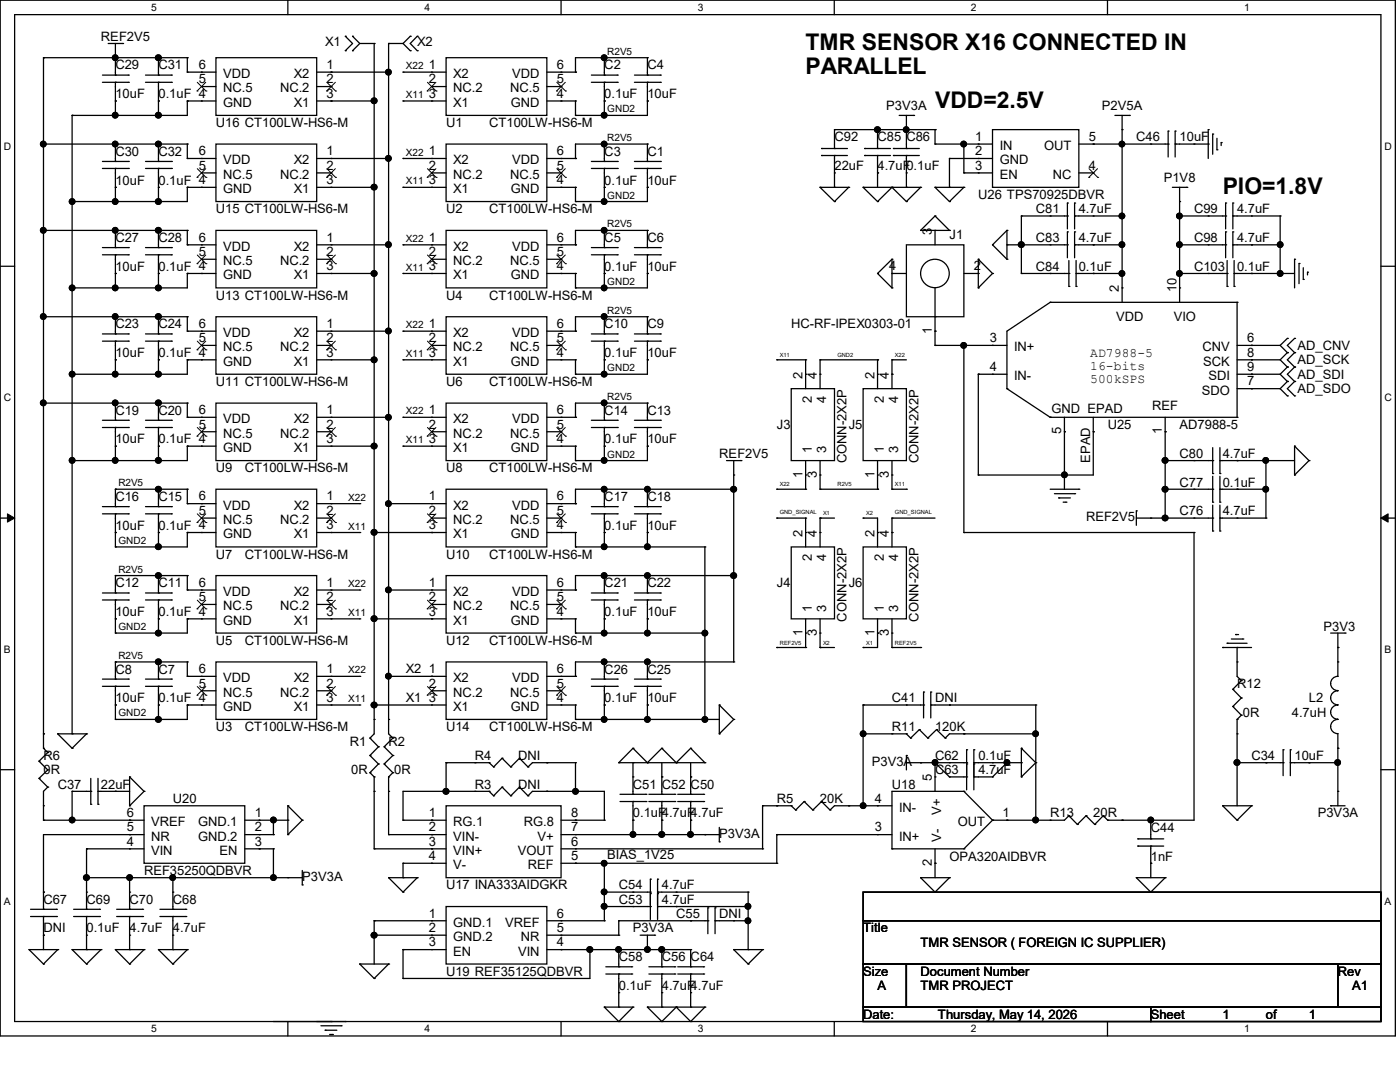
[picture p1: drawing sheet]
<svg xmlns="http://www.w3.org/2000/svg" width="279mm" height="216mm" viewBox="0 0 279 216" stroke-linecap="round" stroke-linejoin="round" font-family="sans-serif">
<defs><g id="words">
<g font-size="4.6">
<text x="160.8" y="10">TMR SENSOR X16 CONNECTED IN</text>
<text x="160.8" y="14.8">PARALLEL</text>
<text x="186.6" y="21.5">VDD=2.5V</text>
<text x="244" y="38.7">PIO=1.8V</text>
</g>
<g font-size="2.6">
<text x="20.2" y="8.1">REF2V5</text>
<text x="64.9" y="9.3">X1</text>
<text x="83.3" y="9.3">X2</text>
<text x="23" y="13.8">C29</text>
<text x="31.6" y="13.8">C31</text>
<text x="39.7" y="16.6">5</text>
<text x="39.7" y="13.8">6</text>
<text x="44.5" y="15.6">VDD</text>
<text x="58.7" y="15.6">X2</text>
<text x="65.2" y="13.8">1</text>
<text x="65.2" y="16.6">2</text>
<text x="85.6" y="13.8">1</text>
<text x="85.6" y="16.6">2</text>
<text x="90.5" y="15.6">X2</text>
<text x="102.2" y="15.6">VDD</text>
<text x="111.1" y="16.6">5</text>
<text x="111.1" y="13.8">6</text>
<text x="120.6" y="13.8">C2</text>
<text x="129.2" y="13.8">C4</text>
<text x="23" y="19.6">10uF</text>
<text x="31.6" y="19.6">0.1uF 4</text>
<text x="44.5" y="21.3">GND</text>
<text x="44.5" y="18.5">NC.5</text>
<text x="55.9" y="18.5">NC.2</text>
<text x="58.7" y="21.3">X1</text>
<text x="65.2" y="19.5">3</text>
<text x="85.6" y="19.5">3</text>
<text x="90.5" y="18.5">NC.2</text>
<text x="90.5" y="21.3">X1</text>
<text x="101.8" y="18.5">NC.5</text>
<text x="102" y="21.3">GND</text>
<text x="111.1" y="19.5">4</text>
<text x="120.6" y="19.6">0.1uF</text>
<text x="129.2" y="19.6">10uF</text>
<text x="176.9" y="21.9">P3V3A</text>
<text x="219.9" y="21.9">P2V5A</text>
<text x="43.1" y="25.4">U16 CT100LW-HS6-M</text>
<text x="89" y="25.4">U1</text>
<text x="97.6" y="25.4">CT100LW-HS6-M</text>
<text x="166.5" y="28.2">C92</text>
<text x="175.1" y="28.2">C85 C86</text>
<text x="194.6" y="28.1">1</text>
<text x="199.5" y="29.9">IN</text>
<text x="208.4" y="29.9">OUT</text>
<text x="217.3" y="28.1">5</text>
<text x="226.8" y="28.2">C46</text>
<text x="235.4" y="28.2">10uF</text>
<text x="23" y="31.1">C30</text>
<text x="31.6" y="31.1">C32</text>
<text x="39.7" y="33.9">5</text>
<text x="39.7" y="31">6</text>
<text x="44.5" y="35.7">NC.5</text>
<text x="44.5" y="32.8">VDD</text>
<text x="55.9" y="35.7">NC.2</text>
<text x="58.7" y="32.8">X2</text>
<text x="65.2" y="31">1</text>
<text x="65.2" y="33.9">2</text>
<text x="85.6" y="31">1</text>
<text x="85.6" y="33.9">2</text>
<text x="90.5" y="32.8">X2</text>
<text x="90.5" y="35.7">NC.2</text>
<text x="101.8" y="35.7">NC.5</text>
<text x="102.2" y="32.8">VDD</text>
<text x="111.1" y="33.9">5</text>
<text x="111.1" y="31">6</text>
<text x="120.6" y="31.1">C3</text>
<text x="129.2" y="31.1">C1</text>
<text x="166.5" y="34">22uF</text>
<text x="175.1" y="34">4.7uF</text>
<text x="180.9" y="34">0.1uF</text>
<text x="194.6" y="31">2</text>
<text x="194.6" y="33.9">3</text>
<text x="199.5" y="32.8">GND</text>
<text x="199.5" y="35.7">EN</text>
<text x="210.1" y="35.7">NC</text>
<text x="217.3" y="33.9">4</text>
<text x="23" y="36.8">10uF</text>
<text x="31.6" y="36.8">0.1uF 4</text>
<text x="44.5" y="38.6">GND</text>
<text x="58.7" y="38.6">X1</text>
<text x="65.2" y="36.7">3</text>
<text x="85.6" y="36.7">3</text>
<text x="90.5" y="38.6">X1</text>
<text x="102" y="38.6">GND</text>
<text x="111.1" y="36.7">4</text>
<text x="120.6" y="36.8">0.1uF</text>
<text x="129.2" y="36.8">10uF</text>
<text x="195.2" y="39.7">U26 TPS70925DBVR</text>
<text x="232.2" y="36.2">P1V8</text>
<text x="43.1" y="42.5">U15 CT100LW-HS6-M</text>
<text x="89" y="42.5">U2</text>
<text x="97.6" y="42.5">CT100LW-HS6-M</text>
<text x="186" y="46.9" transform="rotate(-90 186 46.9)">3</text>
<text x="189.5" y="47.7">J1</text>
<text x="206.7" y="42.5">C81</text>
<text x="215.3" y="42.5">4.7uF</text>
<text x="238.3" y="42.5">C99</text>
<text x="246.9" y="42.5">4.7uF</text>
<text x="23" y="48.3">C27</text>
<text x="31.6" y="48.3">C28</text>
<text x="39.7" y="51.1">5</text>
<text x="39.7" y="48.2">6</text>
<text x="44.5" y="52.9">NC.5</text>
<text x="44.5" y="50">VDD</text>
<text x="55.9" y="52.9">NC.2</text>
<text x="58.7" y="50">X2</text>
<text x="65.2" y="48.2">1</text>
<text x="65.2" y="51.1">2</text>
<text x="65.2" y="53.9">3</text>
<text x="85.6" y="48.2">1</text>
<text x="85.6" y="51.1">2</text>
<text x="85.6" y="53.9">3</text>
<text x="90.5" y="50">X2</text>
<text x="90.5" y="52.9">NC.2</text>
<text x="101.8" y="52.9">NC.5</text>
<text x="102.2" y="50">VDD</text>
<text x="111.1" y="53.9">4</text>
<text x="111.1" y="51.1">5</text>
<text x="111.1" y="48.2">6</text>
<text x="120.6" y="48.3">C5</text>
<text x="129.2" y="48.3">C6</text>
<text x="177.5" y="53.9">4</text>
<text x="194.4" y="53.9">2</text>
<text x="206.7" y="48.3">C83</text>
<text x="215.3" y="48.3">4.7uF</text>
<text x="238.3" y="48.3">C98</text>
<text x="246.9" y="48.3">4.7uF</text>
<text x="23" y="54.1">10uF</text>
<text x="31.6" y="54.1">0.1uF 4</text>
<text x="43.1" y="59.8">U13 CT100LW-HS6-M</text>
<text x="44.5" y="55.8">GND</text>
<text x="58.7" y="55.8">X1</text>
<text x="89" y="59.8">U4</text>
<text x="90.5" y="55.8">X1</text>
<text x="97.6" y="59.8">CT100LW-HS6-M</text>
<text x="102" y="55.8">GND</text>
<text x="120.6" y="54.1">0.1uF</text>
<text x="129.2" y="54.1">10uF</text>
<text x="206.7" y="54.1">C84</text>
<text x="215.3" y="54.1">0.1uF</text>
<text x="223.3" y="58.3" transform="rotate(-90 223.3 58.3)">2</text>
<text x="234.8" y="58.3" transform="rotate(-90 234.8 58.3)">10</text>
<text x="238.3" y="54.1">C103</text>
<text x="246.9" y="54.1">0.1uF</text>
<text x="23" y="65.5">C23</text>
<text x="31.6" y="65.5">C24</text>
<text x="39.7" y="65.4">6</text>
<text x="65.2" y="65.4">1</text>
<text x="85.6" y="65.4">1</text>
<text x="111.1" y="65.4">6</text>
<text x="120.6" y="65.5">C10</text>
<text x="129.2" y="65.5">C9</text>
<text x="157.9" y="65.5">HC-RF-IPEX0303-01</text>
<text x="222.8" y="64.1">VDD</text>
<text x="234.3" y="64.1">VIO</text>
<text x="23" y="71.2">10uF</text>
<text x="31.6" y="71.2">0.1uF 4</text>
<text x="39.7" y="68.3">5</text>
<text x="44.5" y="70.1">NC.5</text>
<text x="44.5" y="67.3">VDD</text>
<text x="55.9" y="70.1">NC.2</text>
<text x="58.7" y="67.3">X2</text>
<text x="65.2" y="68.3">2</text>
<text x="65.2" y="71.2">3</text>
<text x="85.6" y="68.3">2</text>
<text x="85.6" y="71.2">3</text>
<text x="90.5" y="67.3">X2</text>
<text x="90.5" y="70.1">NC.2</text>
<text x="101.8" y="70.1">NC.5</text>
<text x="102.2" y="67.3">VDD</text>
<text x="111.1" y="71.2">4</text>
<text x="111.1" y="68.3">5</text>
<text x="120.6" y="71.2">0.1uF</text>
<text x="129.2" y="71.2">10uF</text>
<text x="186" y="66.6" transform="rotate(-90 186 66.6)">1</text>
<text x="197.5" y="68.3">3</text>
<text x="202.4" y="70.1">IN+</text>
<text x="217.6" y="71.3">AD7988-5</text>
<text x="240" y="70.1">CNV</text>
<text x="248.9" y="68.3">6</text>
<text x="248.9" y="71.2">8</text>
<text x="259" y="69.8">AD_CNV</text>
<text x="43.1" y="77">U11 CT100LW-HS6-M</text>
<text x="44.5" y="73">GND</text>
<text x="58.7" y="73">X1</text>
<text x="89" y="77">U6</text>
<text x="90.5" y="73">X1</text>
<text x="97.6" y="77">CT100LW-HS6-M</text>
<text x="102" y="73">GND</text>
<text x="160.1" y="75.6" transform="rotate(-90 160.1 75.6)">2</text>
<text x="163" y="75.6" transform="rotate(-90 163 75.6)">4</text>
<text x="174.5" y="75.6" transform="rotate(-90 174.5 75.6)">2</text>
<text x="177.4" y="75.6" transform="rotate(-90 177.4 75.6)">4</text>
<text x="197.5" y="74">4</text>
<text x="202.4" y="75.9">IN-</text>
<text x="217.6" y="73.9">16-bits</text>
<text x="217.6" y="76.5">500kSPS</text>
<text x="240.1" y="73">SCK</text>
<text x="241.2" y="75.9">SDI</text>
<text x="248.9" y="76.9">7</text>
<text x="248.9" y="74">9</text>
<text x="259" y="72.7">AD_SCK</text>
<text x="259" y="75.6">AD_SDI</text>
<text x="23" y="82.8">C19</text>
<text x="31.6" y="82.8">C20</text>
<text x="39.7" y="82.6">6</text>
<text x="65.2" y="82.6">1</text>
<text x="85.6" y="82.6">1</text>
<text x="111.1" y="82.6">6</text>
<text x="120.6" y="82.8">C14</text>
<text x="129.2" y="82.8">C13</text>
<text x="162" y="80.4" transform="rotate(-90 162 80.4)">2</text>
<text x="164.9" y="80.4" transform="rotate(-90 164.9 80.4)">4</text>
<text x="176.4" y="80.4" transform="rotate(-90 176.4 80.4)">2</text>
<text x="179.2" y="80.4" transform="rotate(-90 179.2 80.4)">4</text>
<text x="209.8" y="82.5">GND EPAD</text>
<text x="230" y="81.9">REF</text>
<text x="239.9" y="78.7">SDO</text>
<text x="259" y="78.4">AD_SDO</text>
<text x="23" y="88.5">10uF</text>
<text x="31.6" y="88.5">0.1uF 4</text>
<text x="39.7" y="85.5">5</text>
<text x="44.5" y="87.3">NC.5</text>
<text x="44.5" y="84.5">VDD</text>
<text x="55.9" y="87.3">NC.2</text>
<text x="58.7" y="84.5">X2</text>
<text x="65.2" y="85.5">2</text>
<text x="65.2" y="88.4">3</text>
<text x="85.6" y="85.5">2</text>
<text x="85.6" y="88.4">3</text>
<text x="90.5" y="84.5">X2</text>
<text x="90.5" y="87.3">NC.2</text>
<text x="101.8" y="87.3">NC.5</text>
<text x="102.2" y="84.5">VDD</text>
<text x="111.1" y="88.4">4</text>
<text x="111.1" y="85.5">5</text>
<text x="120.6" y="88.5">0.1uF</text>
<text x="129.2" y="88.5">10uF</text>
<text x="155" y="85.6">J3</text>
<text x="169.4" y="85.6">J5</text>
<text x="211.8" y="86.7" transform="rotate(-90 211.8 86.7)">5</text>
<text x="221.1" y="85.6">U25</text>
<text x="231.9" y="86.7" transform="rotate(-90 231.9 86.7)">1</text>
<text x="235.4" y="85.6">AD7988-5</text>
<text x="43.1" y="94.2">U9</text>
<text x="44.5" y="90.2">GND</text>
<text x="48.8" y="94.2">CT100LW-HS6-M</text>
<text x="58.7" y="90.2">X1</text>
<text x="89" y="94.2">U8</text>
<text x="90.5" y="90.2">X1</text>
<text x="97.6" y="94.2">CT100LW-HS6-M</text>
<text x="102" y="90.2">GND</text>
<text x="143.6" y="91.4">REF2V5</text>
<text x="160.1" y="95.3" transform="rotate(-90 160.1 95.3)">1</text>
<text x="162" y="90.5" transform="rotate(-90 162 90.5)">1</text>
<text x="163" y="95.3" transform="rotate(-90 163 95.3)">3</text>
<text x="164.9" y="90.5" transform="rotate(-90 164.9 90.5)">3</text>
<text x="169" y="92.5" transform="rotate(-90 169 92.5)">CONN-2X2P</text>
<text x="174.5" y="95.3" transform="rotate(-90 174.5 95.3)">1</text>
<text x="176.4" y="90.5" transform="rotate(-90 176.4 90.5)">1</text>
<text x="177.4" y="95.3" transform="rotate(-90 177.4 95.3)">3</text>
<text x="179.2" y="90.5" transform="rotate(-90 179.2 90.5)">3</text>
<text x="183.3" y="92.5" transform="rotate(-90 183.3 92.5)">CONN-2X2P</text>
<text x="217.6" y="92.3" transform="rotate(-90 217.6 92.3)">EPAD</text>
<text x="235.4" y="91.4">C80</text>
<text x="244" y="91.4">4.7uF</text>
<text x="23" y="99.9">C16</text>
<text x="31.6" y="99.9">C15</text>
<text x="39.7" y="99.9">6</text>
<text x="44.5" y="101.7">VDD</text>
<text x="58.7" y="101.7">X2</text>
<text x="65.2" y="99.9">1</text>
<text x="85.6" y="99.9">1</text>
<text x="90.5" y="101.7">X2</text>
<text x="102.2" y="101.7">VDD</text>
<text x="111.1" y="99.9">6</text>
<text x="120.6" y="99.9">C17</text>
<text x="129.2" y="99.9">C18</text>
<text x="235.4" y="97.1">C77</text>
<text x="244" y="97.1">0.1uF</text>
<text x="23" y="105.7">10uF</text>
<text x="31.6" y="105.7">0.1uF 4</text>
<text x="39.7" y="102.7">5</text>
<text x="44.5" y="107.4">GND</text>
<text x="44.5" y="104.6">NC.5</text>
<text x="55.9" y="104.6">NC.2</text>
<text x="58.7" y="107.4">X1</text>
<text x="65.2" y="102.7">2</text>
<text x="65.2" y="105.6">3</text>
<text x="85.6" y="102.7">2</text>
<text x="85.6" y="105.6">3</text>
<text x="90.5" y="104.6">NC.2</text>
<text x="90.5" y="107.4">X1</text>
<text x="101.8" y="104.6">NC.5</text>
<text x="102" y="107.4">GND</text>
<text x="111.1" y="105.6">4</text>
<text x="111.1" y="102.7">5</text>
<text x="120.6" y="105.7">0.1uF</text>
<text x="129.2" y="105.7">10uF</text>
<text x="160.1" y="107.1" transform="rotate(-90 160.1 107.1)">2</text>
<text x="163" y="107.1" transform="rotate(-90 163 107.1)">4</text>
<text x="174.5" y="107.1" transform="rotate(-90 174.5 107.1)">2</text>
<text x="177.4" y="107.1" transform="rotate(-90 177.4 107.1)">4</text>
<text x="216.7" y="104">REF2V5</text>
<text x="235.4" y="102.8">C76</text>
<text x="244" y="102.8">4.7uF</text>
<text x="43.1" y="111.5">U7</text>
<text x="48.8" y="111.5">CT100LW-HS6-M</text>
<text x="89" y="111.5">U10</text>
<text x="97.6" y="111.5">CT100LW-HS6-M</text>
<text x="162" y="112" transform="rotate(-90 162 112)">2</text>
<text x="164.9" y="112" transform="rotate(-90 164.9 112)">4</text>
<text x="176.4" y="112" transform="rotate(-90 176.4 112)">2</text>
<text x="179.2" y="112" transform="rotate(-90 179.2 112)">4</text>
<text x="23" y="117.2">C12</text>
<text x="31.6" y="117.2">C11</text>
<text x="39.7" y="120">5</text>
<text x="39.7" y="117.1">6</text>
<text x="44.5" y="118.9">VDD</text>
<text x="58.7" y="118.9">X2</text>
<text x="65.2" y="117.1">1</text>
<text x="65.2" y="120">2</text>
<text x="85.6" y="117.1">1</text>
<text x="85.6" y="120">2</text>
<text x="90.5" y="118.9">X2</text>
<text x="102.2" y="118.9">VDD</text>
<text x="111.1" y="120">5</text>
<text x="111.1" y="117.1">6</text>
<text x="120.6" y="117.2">C21</text>
<text x="129.2" y="117.2">C22</text>
<text x="155" y="117.2">J4</text>
<text x="169.4" y="117.2">J6</text>
<text x="23" y="122.9">10uF</text>
<text x="31.6" y="122.9">0.1uF 4</text>
<text x="44.5" y="124.7">GND</text>
<text x="44.5" y="121.8">NC.5</text>
<text x="55.9" y="121.8">NC.2</text>
<text x="58.7" y="124.7">X1</text>
<text x="65.2" y="122.9">3</text>
<text x="85.6" y="122.9">3</text>
<text x="90.5" y="121.8">NC.2</text>
<text x="90.5" y="124.7">X1</text>
<text x="101.8" y="121.8">NC.5</text>
<text x="102" y="124.7">GND</text>
<text x="111.1" y="122.9">4</text>
<text x="120.6" y="122.9">0.1uF</text>
<text x="129.2" y="122.9">10uF</text>
<text x="162" y="122" transform="rotate(-90 162 122)">1</text>
<text x="164.9" y="122" transform="rotate(-90 164.9 122)">3</text>
<text x="169" y="124" transform="rotate(-90 169 124)">CONN-2X2P</text>
<text x="176.4" y="122" transform="rotate(-90 176.4 122)">1</text>
<text x="179.2" y="122" transform="rotate(-90 179.2 122)">3</text>
<text x="183.3" y="124" transform="rotate(-90 183.3 124)">CONN-2X2P</text>
<text x="264.1" y="125.8">P3V3</text>
<text x="43.1" y="128.7">U5</text>
<text x="48.8" y="128.7">CT100LW-HS6-M</text>
<text x="89" y="128.7">U12</text>
<text x="97.6" y="128.7">CT100LW-HS6-M</text>
<text x="160.1" y="126.9" transform="rotate(-90 160.1 126.9)">1</text>
<text x="163" y="126.9" transform="rotate(-90 163 126.9)">3</text>
<text x="174.5" y="126.9" transform="rotate(-90 174.5 126.9)">1</text>
<text x="177.4" y="126.9" transform="rotate(-90 177.4 126.9)">3</text>
<text x="23" y="134.4">C8</text>
<text x="31.6" y="134.4">C7</text>
<text x="39.7" y="137.2">5</text>
<text x="39.7" y="134.3">6</text>
<text x="44.5" y="136.1">VDD</text>
<text x="58.7" y="136.1">X2</text>
<text x="65.2" y="134.3">1</text>
<text x="65.2" y="137.2">2</text>
<text x="81" y="134.4">X2</text>
<text x="85.6" y="134.3">1</text>
<text x="85.6" y="137.2">2</text>
<text x="90.5" y="136.1">X2</text>
<text x="102.2" y="136.1">VDD</text>
<text x="111.1" y="137.2">5</text>
<text x="111.1" y="134.3">6</text>
<text x="120.6" y="134.4">C26</text>
<text x="129.2" y="134.4">C25</text>
<text x="246.9" y="137.3">R12</text>
<text x="23" y="140.2">10uF</text>
<text x="31.6" y="140.2">0.1uF 4</text>
<text x="44.5" y="141.9">GND</text>
<text x="44.5" y="139">NC.5</text>
<text x="55.9" y="139">NC.2</text>
<text x="58.7" y="141.9">X1</text>
<text x="65.2" y="140">3</text>
<text x="81" y="140.1">X1</text>
<text x="85.6" y="140">3</text>
<text x="90.5" y="139">NC.2</text>
<text x="90.5" y="141.9">X1</text>
<text x="101.8" y="139">NC.5</text>
<text x="102" y="141.9">GND</text>
<text x="111.1" y="140">4</text>
<text x="120.6" y="140.2">0.1uF</text>
<text x="129.2" y="140.2">10uF</text>
<text x="178" y="140.2">C41</text>
<text x="186.6" y="140.2">DNI</text>
<text x="248" y="143">0R</text>
<text x="257.8" y="143">4.7uH</text>
<text x="261.2" y="140.2">L2</text>
<text x="43.1" y="145.9">U3</text>
<text x="48.8" y="145.9">CT100LW-HS6-M</text>
<text x="69.8" y="148.8">R1</text>
<text x="77.6" y="148.8">R2</text>
<text x="89" y="145.9">U14</text>
<text x="97.6" y="145.9">CT100LW-HS6-M</text>
<text x="178" y="145.9">R11</text>
<text x="186.6" y="145.9">120K</text>
<text x="8.7" y="151.6">R6</text>
<text x="8.7" y="154.5">0R</text>
<text x="70.1" y="154.5">0R</text>
<text x="78.7" y="154.5">0R</text>
<text x="94.8" y="151.6">R4</text>
<text x="103.4" y="151.6">DNI</text>
<text x="174" y="152.8">P3V3A</text>
<text x="186" y="155.9" transform="rotate(-90 186 155.9)">5</text>
<text x="186.6" y="154.5">C63</text>
<text x="186.6" y="151.6">C62</text>
<text x="195.3" y="154.5">4.7uF</text>
<text x="195.3" y="151.6">0.1uF</text>
<text x="249.8" y="151.6">C34</text>
<text x="258.4" y="151.6">10uF</text>
<text x="11.5" y="157.4">C37</text>
<text x="20.1" y="157.4">22uF</text>
<text x="34.5" y="160.2">U20</text>
<text x="94.8" y="157.4">R3</text>
<text x="103.4" y="157.4">DNI</text>
<text x="126.3" y="157.4">C51 C52 C50</text>
<text x="155" y="160.2">R5</text>
<text x="163.6" y="160.2">20K</text>
<text x="174.6" y="160.1">4</text>
<text x="178" y="157.4">U18</text>
<text x="179.4" y="162">IN-</text>
<text x="25.3" y="165.9">5</text>
<text x="25.3" y="163">6</text>
<text x="30.2" y="167.7">NR</text>
<text x="30.2" y="164.8">VREF</text>
<text x="39.5" y="164.8">GND.1</text>
<text x="39.5" y="167.7">GND.2</text>
<text x="50.8" y="163">1</text>
<text x="50.8" y="165.9">2</text>
<text x="85.6" y="163">1</text>
<text x="85.6" y="165.9">2</text>
<text x="90.5" y="164.8">RG.1</text>
<text x="90.5" y="167.7">VIN-</text>
<text x="104.5" y="164.8">RG.8</text>
<text x="107.3" y="167.7">V+</text>
<text x="114" y="165.9">7</text>
<text x="114" y="163">8</text>
<text x="126.3" y="163.1">0.1uF</text>
<text x="132.1" y="163.1">4.7uF</text>
<text x="137.8" y="163.1">4.7uF</text>
<text x="143.6" y="167.1">P3V3A</text>
<text x="174.6" y="165.9">3</text>
<text x="179.4" y="167.7">IN+</text>
<text x="187.8" y="167.9" transform="rotate(-90 187.8 167.9)">V-</text>
<text x="187.8" y="162.6" transform="rotate(-90 187.8 162.6)">V+</text>
<text x="191.2" y="164.8">OUT</text>
<text x="200.1" y="163">1</text>
<text x="209.6" y="163.1">R13</text>
<text x="218.2" y="163.1">20R</text>
<text x="229.7" y="166">C44</text>
<text x="263" y="163.1">P3V3A</text>
<text x="25.3" y="168.7">4</text>
<text x="30.2" y="170.6">VIN</text>
<text x="43.8" y="170.6">EN</text>
<text x="50.8" y="168.7">3</text>
<text x="85.6" y="168.7">3</text>
<text x="85.6" y="171.6">4</text>
<text x="90.5" y="170.6">VIN+</text>
<text x="90.5" y="173.4">V-</text>
<text x="103.3" y="170.6">VOUT</text>
<text x="105.4" y="173.4">REF</text>
<text x="114" y="171.6">5</text>
<text x="114" y="168.7">6</text>
<text x="121.2" y="171.4">BIAS_1V25</text>
<text x="186" y="172.8" transform="rotate(-90 186 172.8)">2</text>
<text x="189.5" y="171.7">OPA320AIDBVR</text>
<text x="229.7" y="171.7">1nF</text>
<text x="28.7" y="174.6">REF35250QDBVR</text>
<text x="60.3" y="175.7">P3V3A</text>
<text x="89" y="177.5">U17 INA333AIDGKR</text>
<text x="123.5" y="177.5">C54</text>
<text x="132.1" y="177.5">4.7uF</text>
<text x="8.7" y="180.3">C67</text>
<text x="17.3" y="180.3">C69</text>
<text x="25.9" y="180.3">C70</text>
<text x="34.5" y="180.3">C68</text>
<text x="85.6" y="183.1">1</text>
<text x="85.6" y="186">2</text>
<text x="90.5" y="184.9">GND.1</text>
<text x="100.8" y="184.9">VREF</text>
<text x="111.1" y="186">5</text>
<text x="111.1" y="183.1">6</text>
<text x="123.5" y="180.3">C53</text>
<text x="132.1" y="180.3">4.7uF</text>
<text x="135" y="183.2">C55</text>
<text x="143.6" y="183.2">DNI</text>
<text x="8.7" y="186.1">DNI</text>
<text x="17.3" y="186.1">0.1uF</text>
<text x="25.9" y="186.1">4.7uF</text>
<text x="34.5" y="186.1">4.7uF</text>
<text x="85.6" y="188.8">3</text>
<text x="90.5" y="187.8">GND.2</text>
<text x="90.5" y="190.7">EN</text>
<text x="103.4" y="190.7">VIN</text>
<text x="104" y="187.8">NR</text>
<text x="111.1" y="188.8">4</text>
<text x="123.5" y="191.8">C58</text>
<text x="126.3" y="186.1">P3V3A</text>
<text x="132.1" y="191.8">C56 C64</text>
<text x="172.3" y="186.1">Title</text>
<text x="183.7" y="188.9">TMR SENSOR ( FOREIGN IC SUPPLIER)</text>
<text x="89" y="194.7">U19 REF35125QDBVR</text>
<text x="123.5" y="197.6">0.1uF</text>
<text x="132.1" y="197.6">4.7uF</text>
<text x="137.8" y="197.6">4.7uF</text>
<text x="172.3" y="194.7">Size</text>
<text x="175.1" y="197.6">A</text>
<text x="183.7" y="194.7">Document Number</text>
<text x="183.7" y="197.6">TMR PROJECT</text>
<text x="267" y="194.7">Rev</text>
<text x="269.8" y="197.6">A1</text>
<text x="172.3" y="203.3">Date:</text>
<text x="187.2" y="203.3">Thursday, May 14, 2026</text>
<text x="229.7" y="203.3">Sheet</text>
<text x="244" y="203.3">1</text>
<text x="252.6" y="203.3">of</text>
<text x="261.2" y="203.3">1</text>
</g>
<g font-size="2.1">
<text x="30.2" y="2.2">5</text>
<text x="84.7" y="2.2">4</text>
<text x="139.2" y="2.2">3</text>
<text x="193.8" y="2.2">2</text>
<text x="248.3" y="2.2">1</text>
<text x=".8" y="29.8">D</text>
<text x="276.3" y="29.8">D</text>
<text x=".8" y="80.1">C</text>
<text x="276.3" y="80.1">C</text>
<text x=".8" y="130.3">B</text>
<text x="276.3" y="130.3">B</text>
<text x=".8" y="180.5">A</text>
<text x="276.3" y="180.5">A</text>
<text x="30.2" y="206">5</text>
<text x="84.7" y="206">4</text>
<text x="139.2" y="206">3</text>
<text x="193.8" y="206">2</text>
<text x="248.3" y="206">1</text>
</g>
<g font-size="2">
<text x="121.2" y="10.9">R2V5</text>
<text x="81" y="13.8">X22</text>
<text x="81" y="19.6">X11</text>
<text x="121.2" y="22.4">GND2</text>
<text x="121.2" y="28.2">R2V5</text>
<text x="81" y="31">X22</text>
<text x="81" y="36.8">X11</text>
<text x="121.2" y="39.6">GND2</text>
<text x="121.2" y="45.4">R2V5</text>
<text x="81" y="48.3">X22</text>
<text x="81" y="54">X11</text>
<text x="121.2" y="56.9">GND2</text>
<text x="81" y="65.5">X22</text>
<text x="121.2" y="62.6">R2V5</text>
<text x="81" y="71.2">X11</text>
<text x="121.2" y="74.1">GND2</text>
<text x="81" y="82.7">X22</text>
<text x="121.2" y="79.8">R2V5</text>
<text x="81" y="88.4">X11</text>
<text x="121.2" y="91.3">GND2</text>
<text x="23.6" y="97">R2V5</text>
<text x="69.5" y="99.9">X22</text>
<text x="69.5" y="105.7">X11</text>
<text x="23.6" y="108.5">GND2</text>
<text x="23.6" y="114.3">R2V5</text>
<text x="69.5" y="117.1">X22</text>
<text x="23.6" y="125.7">GND2</text>
<text x="69.5" y="122.9">X11</text>
<text x="23.6" y="131.5">R2V5</text>
<text x="69.5" y="134.4">X22</text>
<text x="23.6" y="143">GND2</text>
<text x="69.5" y="140.1">X11</text>
</g>
<g font-size="1.1">
<text x="155.6" y="71.2">X11</text>
<text x="167.1" y="71.2">GND2</text>
<text x="178.6" y="71.2">X22</text>
<text x="155.6" y="97">X22</text>
<text x="167.1" y="97">R2V5</text>
<text x="178.6" y="97">X11</text>
<text x="155.6" y="102.6">GND_SIGNAL</text>
<text x="164.3" y="102.8">X1</text>
<text x="172.8" y="102.8">X2</text>
<text x="178.6" y="102.6">GND_SIGNAL</text>
<text x="155.6" y="128.6">REF2V5</text>
<text x="164.3" y="128.6">X2</text>
<text x="172.8" y="128.6">X1</text>
<text x="178.6" y="128.6">REF2V5</text>
</g>
</g></defs>
<path d="M0 0h278.5v206.7h-278.5zM2.9 2.9h272.7v200.9h-272.7z" fill="none" stroke="#000" stroke-width=".25"/>
<g fill="#fff">
<path d="M30.2 .3h1.1v2.3h-1.1z"/>
<path d="M30.2 204.1h1.1v2.3h-1.1z"/>
</g>
<path d="M57.4 0v2.9M57.4 203.8v2.9" fill="none" stroke="#000" stroke-width=".25"/>
<g fill="#fff">
<path d="M84.7 .3h1.1v2.3h-1.1z"/>
<path d="M84.7 204.1h1.1v2.3h-1.1z"/>
</g>
<path d="M112 0v2.9M112 203.8v2.9" fill="none" stroke="#000" stroke-width=".25"/>
<g fill="#fff">
<path d="M139.2 .3h1.1v2.3h-1.1z"/>
<path d="M139.2 204.1h1.1v2.3h-1.1z"/>
</g>
<path d="M166.5 0v2.9M166.5 203.8v2.9" fill="none" stroke="#000" stroke-width=".25"/>
<g fill="#fff">
<path d="M193.8 .3h1.1v2.3h-1.1z"/>
<path d="M193.8 204.1h1.1v2.3h-1.1z"/>
</g>
<path d="M221 0v2.9M221 203.8v2.9" fill="none" stroke="#000" stroke-width=".25"/>
<g fill="#fff">
<path d="M248.3 .3h1.1v2.3h-1.1z"/>
<path d="M248.3 204.1h1.1v2.3h-1.1z"/>
<path d="M.8 28h1.4v2.3h-1.4z"/>
<path d="M276.3 28h1.4v2.3h-1.4z"/>
<path d="M.8 78.2h1.4v2.3h-1.4z"/>
<path d="M276.3 78.2h1.4v2.3h-1.4z"/>
</g>
<path d="M0 53.1h2.9M275.6 53.1h2.9" fill="none" stroke="#000" stroke-width=".25"/>
<g fill="#fff">
<path d="M.8 128.5h1.3v2.2h-1.3z"/>
<path d="M276.3 128.5h1.3v2.2h-1.3z"/>
</g>
<path d="M0 103.4h2.9M275.6 103.4h2.9" fill="none" stroke="#000" stroke-width=".25"/>
<path d="M1.5 102.5l1.4 .9-1.4 .8zM275.6 103.4l1.4-.9v1.7z" fill="#000" stroke="#000" stroke-width=".2"/>
<g fill="#fff">
<path d="M.8 178.7h1.3v2.2h-1.3z"/>
<path d="M276.3 178.7h1.3v2.2h-1.3z"/>
</g>
<g fill="none" stroke="#000" stroke-width=".25">
<path d="M8.7 11.5h.1M8.7 11.5v137.8M8.7 11.5h28.7M20.4 16.4h5.2M20.4 15h5.2M21.6 8.7h2.9M23 11.5h.1M23 15h.1M23 16.4h.1M23 8.7v6.3M23 16.4v6.6M24.5 8.7h.1"/>
<path d="M25.6 16.4h.1M25.6 15h.1M29 16.4h5.2M29 15h5.2M31.6 15h.1M31.6 16.4h.1M31.6 11.5h.1M31.6 11.5v3.5M31.6 16.4v6.6M34.2 16.4h.1M34.2 15h.1M37.4 14.4h.1"/>
<path d="M37.4 11.5h.1M37.4 14.4h5.7M37.4 11.5v2.9M40.2 17.3h.1M40.2 14.4h.1M40.2 17.3h2.9M43.1 11.5h20.1v11.5h-20.1zM63.2 14.4h14.4M63.2 17.3h2.9M66.1 14.4h.1M66.1 17.3h.1M68.9 7.2h.1"/>
<path d="M68.9 10.1h.1M68.9 7.2l1.5 1.5-1.5 1.4M70.4 10.1h.1M70.4 7.2h.1M70.4 7.2l1.4 1.5M71.8 8.7h2.9M71.8 8.7l-1.4 1.4M74.7 8.7h.1M74.7 8.7v137.7l-.9 .9M77.6 14.4h.1M77.6 8.7h.1M77.6 8.7h2.8"/>
<path d="M77.6 8.7v137.7l.8 .9M80.4 14.4h.1M80.4 8.7l1.5 1.4M80.4 14.4h8.6M81.9 7.2h.1M81.9 10.1h.1M81.9 7.2l-1.5 1.5M83.3 10.1h.1M83.3 7.2h.1M83.3 7.2l-1.4 1.5 1.4 1.4M86.1 14.4h.1M86.1 17.3h.1"/>
<path d="M86.1 17.3h2.9M89 11.5h20.1v11.5h-20.1zM109.1 14.4h5.8M109.1 17.3h2.9M112 17.3h.1M112 14.4h.1M114.9 14.4h.1M118 16.4h5.2M118 15h5.2M120.6 15h.1M120.6 16.4h.1M120.6 11.5h.1"/>
<path d="M120.6 11.5v3.5M120.6 16.4v6.6M123.2 16.4h.1M123.2 15h.1M126.6 16.4h5.2M126.6 15h5.2M129.2 15h.1M129.2 16.4h.1M129.2 11.5h.1M129.2 11.5v3.5M129.2 16.4v6.6h-14.3M129.2 11.5h-14.3v2.9"/>
<path d="M131.8 16.4h.1M131.8 15h.1M8.7 28.7h.1M8.7 28.7h28.7M14.4 23h.1M14.4 23v123.4M20.4 33.6h5.2M20.4 32.2h5.2M23 20.2h.1M23 32.2h.1M23 33.6h.1M23 28.7h.1"/>
<path d="M23 37.4h.1M23 23h.1M23 28.7v3.5M23 33.6v6.6M25.6 33.6h.1M25.6 32.2h.1M29 33.6h5.2M29 32.2h5.2M31.6 20.2h.1M31.6 32.2h.1M31.6 33.6h.1M31.6 28.7h.1"/>
<path d="M31.6 37.4h.1M31.6 23h.1M31.6 28.7v3.5M31.6 33.6v6.6M34.2 33.6h.1M34.2 32.2h.1M37.4 20.2h.1M37.4 28.7h.1M37.4 31.6h.1M37.4 37.4h.1M37.4 37.4h5.7M37.4 20.2v2.8h-23"/>
<path d="M37.4 31.6h5.7M37.4 20.2h5.7M37.4 28.7v2.9M37.4 37.4v2.8h-23M40.2 37.4h.1M40.2 34.5h.1M40.2 31.6h.1M40.2 20.2h.1M40.2 34.5h2.9M43.1 28.7h20.1v11.5h-20.1zM63.2 37.4h11.5M63.2 31.6h14.4"/>
<path d="M63.2 34.5h2.9M63.2 20.2h11.5M66.1 31.6h.1M66.1 34.5h.1M66.1 37.4h.1M66.1 20.2h.1M74.7 37.4h.1M74.7 20.2h.1M77.6 31.6h.1M80.4 20.2h.1M80.4 31.6h.1M80.4 37.4h.1"/>
<path d="M80.4 37.4h8.6M80.4 31.6h8.6M80.4 20.2h8.6M86.1 31.6h.1M86.1 34.5h.1M86.1 37.4h.1M86.1 20.2h.1M86.1 34.5h2.9M89 28.7h20.1v11.5h-20.1zM109.1 37.4h5.8M109.1 31.6h5.8M109.1 34.5h2.9"/>
<path d="M109.1 20.2h5.8M112 37.4h.1M112 34.5h.1M112 31.6h.1M112 20.2h.1M114.9 20.2h.1M114.9 23h.1M114.9 31.6h.1M114.9 37.4h.1M114.9 20.2v2.8M114.9 37.4v2.8M118 33.6h5.2"/>
<path d="M118 32.2h5.2M120.6 20.2h.1M120.6 32.2h.1M120.6 33.6h.1M120.6 28.7h.1M120.6 37.4h.1M120.6 23h.1M120.6 28.7v3.5M120.6 33.6v6.6M123.2 33.6h.1M123.2 32.2h.1M126.6 33.6h5.2"/>
<path d="M126.6 32.2h5.2M129.2 20.2h.1M129.2 32.2h.1M129.2 33.6h.1M129.2 28.7h.1M129.2 37.4h.1M129.2 28.7v3.5M129.2 33.6v6.6h-14.3M129.2 28.7h-14.3v2.9M131.8 33.6h.1M131.8 32.2h.1M163.7 37.4h.1"/>
<path d="M163.7 37.4h5.7M163.7 37.4l2.8 2.8M164 29.6h.1M164 31h.1M164 29.6h5.1M164 31h5.1M166.5 31h.1M166.5 29.6h.1M166.5 34.5h.1M166.5 25.9h.1M166.5 37.4h.1M166.5 25.9v3.7"/>
<path d="M166.5 31v6.4M166.5 25.9h20.1M169.4 37.4h.1M169.4 37.4l-2.9 2.8M172.3 37.4h.1M172.3 37.4h11.4M172.3 37.4l2.8 2.8M172.6 29.6h.1M172.6 31h.1M172.6 29.6h5.1M172.6 31h5.1M175.1 31h.1"/>
<path d="M175.1 29.6h.1M175.1 34.5h.1M175.1 25.9h.1M175.1 25.9v3.7M175.1 31v6.4M178 37.4h.1M178 37.4l-2.9 2.8M178 37.4l2.9 2.8M178.3 29.6h.1M178.3 31h.1M178.3 29.6h5.2M178.3 31h5.2"/>
<path d="M179.5 23h2.8M180.9 25.9h.1M180.9 31h.1M180.9 29.6h.1M180.9 34.5h.1M180.9 37.4h.1M180.9 23v6.6M180.9 31v6.4M182.3 23h.1M183.7 37.4h.1M183.7 37.4l-2.8 2.8M186.6 37.4h.1"/>
<path d="M186.6 25.9h.1M186.6 28.7h.1M186.6 37.4h5.8M186.6 37.4l2.9 2.8M186.6 28.7h11.5M186.6 25.9v2.8M189.5 31.6h.1M189.5 37.4h.1M189.5 31.6h8.6M189.5 31.6v5.8M192.4 37.4h.1M192.4 28.7h.1"/>
<path d="M192.4 34.5h.1M192.4 37.4l-2.9 2.8M192.4 34.5h5.7M192.4 28.7v5.8M195.2 28.7h.1M195.2 31.6h.1M195.2 34.5h.1M198.1 25.9h17.2v11.5h-17.2zM215.3 34.5h2.9M215.3 28.7h17.8M218.2 34.5h.1M218.2 28.7h.1"/>
<path d="M222.5 23h2.9M223.9 25.9h.1M223.9 28.7h.1M223.9 23v37.3M225.4 23h.1M229.7 28.7h.1M233.1 28.7h.1M233.1 26.2h.1M233.1 26.2v5.1M234 37.4h2.9M234.5 26.2h.1M234.5 28.7h.1"/>
<path d="M234.5 28.7h6.6M234.5 26.2v5.1M235.4 37.4v22.9M236.9 37.4h.1M238.3 28.7h.1M241.1 25.9h.1M241.1 28.7h.1M241.1 25.9v5.7M242 26.8h.1M242 26.8v4M242.9 29.9h.1M242.9 27.6v2.3"/>
<path d="M243.7 28.4h.1M243.7 28.4v.6M8.7 46h.1M8.7 46h28.7M14.4 57.4h.1M14.4 40.2h.1M20.4 50.8h5.2M20.4 49.4h5.2M23 49.4h.1M23 50.8h.1M23 46h.1M23 54.6h.1"/>
<path d="M23 40.2h.1M23 57.4h.1M23 46v3.4M23 50.8v6.6M25.6 50.8h.1M25.6 49.4h.1M29 50.8h5.2M29 49.4h5.2M31.6 49.4h.1M31.6 50.8h.1M31.6 46h.1M31.6 54.6h.1"/>
<path d="M31.6 40.2h.1M31.6 57.4h.1M31.6 46v3.4M31.6 50.8v6.6M34.2 50.8h.1M34.2 49.4h.1M37.4 46h.1M37.4 48.9h.1M37.4 54.6h.1M37.4 48.9h5.7M37.4 54.6h5.7M37.4 46v2.9"/>
<path d="M37.4 54.6v2.8h-23M40.2 54.6h.1M40.2 51.7h.1M40.2 48.9h.1M40.2 51.7h2.9M43.1 46h20.1v11.4h-20.1zM63.2 48.9h14.4M63.2 54.6h11.5M63.2 51.7h2.9M66.1 48.9h.1M66.1 51.7h.1M66.1 54.6h.1"/>
<path d="M74.7 54.6h.1M77.6 48.9h.1M80.4 48.9h.1M80.4 54.6h.1M80.4 48.9h8.6M80.4 54.6h8.6M86.1 48.9h.1M86.1 51.7h.1M86.1 54.6h.1M86.1 51.7h2.9M89 46h20.1v11.4h-20.1zM109.1 48.9h5.8"/>
<path d="M109.1 54.6h5.8M109.1 51.7h2.9M112 54.6h.1M112 51.7h.1M112 48.9h.1M114.9 40.2h.1M114.9 48.9h.1M114.9 54.6h.1M114.9 57.4h.1M114.9 54.6v2.8M118 50.8h5.2M118 49.4h5.2"/>
<path d="M120.6 49.4h.1M120.6 50.8h.1M120.6 46h.1M120.6 54.6h.1M120.6 40.2h.1M120.6 57.4h.1M120.6 46v3.4M120.6 50.8v6.6M123.2 50.8h.1M123.2 49.4h.1M126.6 50.8h5.2M126.6 49.4h5.2"/>
<path d="M129.2 49.4h.1M129.2 50.8h.1M129.2 46h.1M129.2 54.6h.1M129.2 46v3.4M129.2 50.8v6.6h-14.3M129.2 46h-14.3v2.9M131.8 50.8h.1M131.8 49.4h.1M166.5 40.2h.1M175.1 40.2h.1M175.1 54.6h.1"/>
<path d="M175.1 54.6l2.9 2.8M178 57.4h.1M178 51.7h.1M178 54.6h.1M178 51.7v5.7M178 51.7l-2.9 2.9M178 54.6h2.9M180.9 48.9h11.5v14.3h-11.5zM180.9 40.2h.1M183.7 46h.1M183.7 46h5.8M186.6 43.1h.1"/>
<path d="M186.6 46h.1M186.6 43.1l2.9 2.9M186.6 43.1l-2.9 2.9M186.6 46v2.9M186.6 57.4v11.5M189.5 40.2h.1M189.5 46h.1M192.4 54.6h2.8M195.2 51.7h.1M195.2 57.4h.1M195.2 54.6h.1M195.2 51.7v5.7"/>
<path d="M195.2 51.7l2.9 2.9M198.1 48.9h.1M198.1 54.6h.1M198.1 48.9l2.9 2.8M198.1 54.6l-2.9 2.8M201 51.7h.1M201 46h.1M201 48.9h.1M201 46v5.7M201 46l-2.9 2.9M201 48.9h12M203.8 48.9h.1"/>
<path d="M203.8 54.6h.1M203.8 43.1h.1M203.8 43.1v11.5M203.8 54.6h9.5M203.8 43.1h9.2M209.6 54.6h.1M209.6 43.1h.1M209.6 48.9h.1M213 43.1h.1M213 40.5h.1M213 48.9h.1M213 46.3h.1"/>
<path d="M213 40.5v5.2M213 46.3v5.1M213.3 57.1h.1M213.3 54.6h.1M213.3 52v5.1M214.5 40.5h.1M214.5 43.1h.1M214.5 46.3h.1M214.5 48.9h.1M214.5 48.9h9.4M214.5 43.1h9.4M214.5 40.5v5.2"/>
<path d="M214.5 46.3v5.1M214.8 54.6h.1M214.8 57.1h.1M214.8 54.6h9.1M214.8 52v5.1M218.2 54.6h.1M218.2 43.1h.1M218.2 48.9h.1M223.9 57.4h.1M223.9 43.1h.1M223.9 48.9h.1M223.9 54.6h.1"/>
<path d="M235.4 40.2h.1M235.4 57.4h.1M235.4 43.1h.1M235.4 48.9h.1M235.4 54.6h.1M235.4 48.9h9.2M235.4 54.6h9.5M235.4 43.1h9.2M241.1 48.9h.1M241.1 54.6h.1M241.1 43.1h.1M244.6 48.9h.1"/>
<path d="M244.6 46.3h.1M244.6 43.1h.1M244.6 40.5h.1M244.6 40.5v5.2M244.6 46.3v5.1M244.9 57.1h.1M244.9 54.6h.1M244.9 52v5.1M246 46.3h.1M246 48.9h.1M246 40.5h.1M246 43.1h.1"/>
<path d="M246 48.9h9.5M246 40.5v5.2M246 46.3v5.1M246 43.1h9.5M246.3 54.6h.1M246.3 57.1h.1M246.3 54.6h12.1M246.3 52v5.1M249.8 48.9h.1M249.8 54.6h.1M249.8 43.1h.1M255.5 48.9h.1"/>
<path d="M255.5 54.6h.1M255.5 43.1h.1M255.5 43.1v11.5M258.4 51.7h.1M258.4 51.7v5.7M259.2 52.6h.1M259.2 52.6v4M260.1 55.8h.1M260.1 53.4v2.4M260.9 54.3h.1M260.9 54.3v.6M8.7 63.2h.1"/>
<path d="M8.7 63.2h28.7M14.4 74.7h.1M20.4 68.1h5.2M20.4 66.6h5.2M23 66.6h.1M23 68.1h.1M23 63.2h.1M23 71.8h.1M23 74.7h.1M23 63.2v3.4M23 68.1v6.6M25.6 68.1h.1"/>
<path d="M25.6 66.6h.1M29 68.1h5.2M29 66.6h5.2M31.6 66.6h.1M31.6 68.1h.1M31.6 63.2h.1M31.6 71.8h.1M31.6 74.7h.1M31.6 63.2v3.4M31.6 68.1v6.6M34.2 68.1h.1M34.2 66.6h.1"/>
<path d="M37.4 63.2h.1M37.4 66.1h.1M37.4 71.8h.1M37.4 66.1h5.7M37.4 71.8h5.7M37.4 71.8v2.9h-23M37.4 63.2v2.9M40.2 71.8h.1M40.2 68.9h.1M40.2 66.1h.1M40.2 68.9h2.9M43.1 63.2h20.1v11.5h-20.1z"/>
<path d="M63.2 66.1h14.4M63.2 68.9h2.9M63.2 71.8h11.5M66.1 66.1h.1M66.1 68.9h.1M66.1 71.8h.1M74.7 71.8h.1M77.6 66.1h.1M80.4 66.1h.1M80.4 71.8h.1M80.4 66.1h8.6M80.4 71.8h8.6"/>
<path d="M86.1 66.1h.1M86.1 68.9h.1M86.1 71.8h.1M86.1 68.9h2.9M89 63.2h20.1v11.5h-20.1zM109.1 66.1h5.8M109.1 68.9h2.9M109.1 71.8h5.8M112 71.8h.1M112 68.9h.1M112 66.1h.1M114.9 66.1h.1"/>
<path d="M114.9 71.8h.1M114.9 74.7h.1M114.9 71.8v2.9M118 68.1h5.2M118 66.6h5.2M120.6 66.6h.1M120.6 68.1h.1M120.6 63.2h.1M120.6 71.8h.1M120.6 74.7h.1M120.6 63.2v3.4M120.6 68.1v6.6"/>
<path d="M123.2 68.1h.1M123.2 66.6h.1M126.6 68.1h5.2M126.6 66.6h5.2M129.2 66.6h.1M129.2 68.1h.1M129.2 63.2h.1M129.2 71.8h.1M129.2 63.2v3.4M129.2 68.1v6.6h-14.3M129.2 63.2h-14.3v2.9M131.8 68.1h.1"/>
<path d="M131.8 66.6h.1M155 71.8h.1M155 71.8h5.8M157.9 77.6h8.6v14.3h-8.6zM160.8 74.7h.1M160.8 71.8h.1M160.8 71.8v5.8M163.7 74.7h.1M163.7 71.8h.1M163.7 71.8v5.8M163.7 71.8h11.4M172.3 77.6h8.6v14.3h-8.6z"/>
<path d="M175.1 74.7h.1M175.1 71.8h.1M175.1 71.8v5.8M178 74.7h.1M178 71.8h.1M178 71.8v5.8M178 71.8h2.9M186.6 63.2h.1M186.6 66.1h.1M186.6 68.9h.1M186.6 68.9h14.4M192.4 68.9h.1"/>
<path d="M192.4 68.9v37.4M195.2 74.7h.1M195.2 74.7v20.1M195.2 74.7h5.8M198.1 68.9h.1M198.1 74.7h.1M201 77.6h.1M201 77.6l8.6 5.7M209.6 60.3h.1M209.6 60.3l-8.6 5.8v11.5M209.6 60.3h37.3M246.9 60.3h.1"/>
<path d="M246.9 60.3v23M246.9 68.9h8.6M246.9 71.8h8.6M246.9 74.7h8.6M246.9 77.6h8.6M249.8 68.9h.1M249.8 77.6h.1M249.8 71.8h.1M249.8 74.7h.1M255.5 68.9l1.4 1.5M255.5 71.8l1.4 1.4M255.5 74.7l1.4 1.4"/>
<path d="M255.5 77.6l1.4 1.4M256.9 67.5h.1M256.9 70.4h.1M256.9 73.2h.1M256.9 76.1h.1M256.9 79h.1M256.9 67.5l-1.4 1.4M256.9 70.4l-1.4 1.4M256.9 73.2l-1.4 1.5M256.9 76.1l-1.4 1.5M258.4 70.4h.1M258.4 67.5h.1"/>
<path d="M258.4 73.2h.1M258.4 76.1h.1M258.4 79h.1M258.4 67.5l-1.5 1.4 1.5 1.5M258.4 70.4l-1.5 1.4 1.5 1.4M258.4 73.2l-1.5 1.5 1.5 1.4M258.4 76.1l-1.5 1.5 1.5 1.4M8.7 80.4h.1M8.7 80.4h28.7M14.4 91.9h.1M20.4 85.3h5.2M20.4 83.9h5.2"/>
<path d="M23 97.6h.1M23 83.9h.1M23 85.3h.1M23 80.4h.1M23 89h.1M23 91.9h.1M23 80.4v3.5M23 85.3v6.6M23 97.6v3.5M23 97.6h14.4M25.6 85.3h.1M25.6 83.9h.1"/>
<path d="M29 85.3h5.2M29 83.9h5.2M31.6 97.6h.1M31.6 83.9h.1M31.6 85.3h.1M31.6 80.4h.1M31.6 89h.1M31.6 91.9h.1M31.6 80.4v3.5M31.6 85.3v6.6M31.6 97.6v3.5M34.2 85.3h.1"/>
<path d="M34.2 83.9h.1M37.4 80.4h.1M37.4 83.3h.1M37.4 89h.1M37.4 97.6h.1M37.4 89v2.9h-23M37.4 83.3h5.7M37.4 89h5.7M37.4 80.4v2.9M37.4 97.6v2.9M40.2 89h.1M40.2 86.1h.1"/>
<path d="M40.2 83.3h.1M40.2 86.1h2.9M43.1 80.4h20.1v11.5h-20.1zM43.1 97.6h20.1v11.5h-20.1zM63.2 83.3h14.4M63.2 86.1h2.9M63.2 89h11.5M66.1 83.3h.1M66.1 86.1h.1M66.1 89h.1M74.7 89h.1M77.6 83.3h.1"/>
<path d="M80.4 83.3h.1M80.4 89h.1M80.4 83.3h8.6M80.4 89h8.6M86.1 83.3h.1M86.1 86.1h.1M86.1 89h.1M86.1 86.1h2.9M89 80.4h20.1v11.5h-20.1zM89 97.6h20.1v11.5h-20.1zM109.1 83.3h5.8M109.1 86.1h2.9"/>
<path d="M109.1 89h5.8M112 89h.1M112 86.1h.1M112 83.3h.1M114.9 83.3h.1M114.9 89h.1M114.9 91.9h.1M114.9 89v2.9M118 85.3h5.2M118 83.9h5.2M120.6 97.6h.1M120.6 83.9h.1"/>
<path d="M120.6 85.3h.1M120.6 80.4h.1M120.6 89h.1M120.6 91.9h.1M120.6 80.4v3.5M120.6 85.3v6.6M120.6 97.6v3.5M123.2 85.3h.1M123.2 83.9h.1M126.6 85.3h5.2M126.6 83.9h5.2M129.2 97.6h.1"/>
<path d="M129.2 83.9h.1M129.2 85.3h.1M129.2 80.4h.1M129.2 89h.1M129.2 80.4v3.5M129.2 85.3v6.6h-14.3M129.2 97.6v3.5M129.2 80.4h-14.3v2.9M131.8 85.3h.1M131.8 83.9h.1M145 91.9h2.9M146.4 94.8h.1"/>
<path d="M146.4 97.6h.1M146.4 97.6h-31.5v2.9M146.4 91.9v40.2M147.9 91.9h.1M155 97.6h.1M155 97.6h5.8M160.8 94.8h.1M160.8 97.6h.1M160.8 91.9v5.7M163.7 94.8h.1M163.7 97.6h.1M163.7 97.6h11.4"/>
<path d="M163.7 91.9v5.7M175.1 94.8h.1M175.1 97.6h.1M175.1 91.9v5.7M178 94.8h.1M178 97.6h.1M178 97.6h2.9M178 91.9v5.7M180.9 97.6h.1M195.2 94.8h.1M209.6 83.3h.1M209.6 97.6h5.7"/>
<path d="M209.6 83.3h37.3M210.4 98.5h4.1M211.3 99.4h.1M211.3 99.4h2.3M212.4 86.1h.1M212.4 94.8h.1M212.4 83.3v14.3M214.5 98.5h.1M215.3 97.6h.1M218.2 86.1h.1M218.2 83.3v11.5h-23M232.5 86.1h.1"/>
<path d="M232.5 91.9h.1M232.5 97.6h.1M232.5 97.6h9.5M232.5 91.9h9.5M232.5 83.3v20.1M238.3 91.9h.1M238.3 97.6h.1M242 94.5h.1M242 91.9h.1M242 97.6h.1M242 89.3v5.2M242 95v5.2"/>
<path d="M243.5 91.9h.1M243.5 94.5h.1M243.5 97.6h.1M243.5 97.6h9.1M243.5 91.9h14.9M243.5 89.3v5.2M243.5 95v5.2M246.9 91.9h.1M246.9 97.6h.1M246.9 83.3h.1M252.6 91.9h.1M252.6 97.6h.1"/>
<path d="M252.6 91.9v11.5M258.4 89h.1M258.4 94.8h.1M258.4 89v5.8M258.4 89l2.8 2.9M261.2 91.9h.1M261.2 91.9l-2.8 2.9M20.4 119.7h5.2M20.4 118.3h5.2M20.4 102.5h5.2M20.4 101.1h5.2M23 101.1h.1"/>
<path d="M23 102.5h.1M23 106.3h.1M23 118.3h.1M23 119.7h.1M23 114.9h.1M23 109.1h.1M23 102.5v6.6M23 114.9v3.4M23 119.7v6.6M23 114.9h14.4M25.6 102.5h.1M25.6 101.1h.1"/>
<path d="M25.6 119.7h.1M25.6 118.3h.1M29 119.7h5.2M29 118.3h5.2M29 102.5h5.2M29 101.1h5.2M31.6 101.1h.1M31.6 102.5h.1M31.6 106.3h.1M31.6 118.3h.1M31.6 119.7h.1M31.6 114.9h.1"/>
<path d="M31.6 109.1h.1M31.6 102.5v6.6M31.6 114.9v3.4M31.6 119.7v6.6M34.2 102.5h.1M34.2 101.1h.1M34.2 119.7h.1M34.2 118.3h.1M37.4 100.5h.1M37.4 106.3h.1M37.4 114.9h.1M37.4 117.7h.1"/>
<path d="M37.4 117.7h5.7M37.4 100.5h5.7M37.4 106.3h5.7M37.4 106.3v2.8h-14.4M37.4 114.9v2.8M40.2 117.7h.1M40.2 106.3h.1M40.2 103.4h.1M40.2 100.5h.1M40.2 103.4h2.9M43.1 114.9h20.1v11.4h-20.1zM63.2 103.4h2.9"/>
<path d="M63.2 117.7h8.6M63.2 100.5h8.6M63.2 106.3h8.6M66.1 117.7h.1M66.1 100.5h.1M66.1 103.4h.1M66.1 106.3h.1M71.8 100.5h.1M71.8 106.3h.1M71.8 117.7h.1M74.7 106.3h.1M74.7 106.3h14.3"/>
<path d="M77.6 100.5h.1M77.6 117.7h.1M77.6 117.7h11.4M77.6 100.5h11.4M86.1 117.7h.1M86.1 100.5h.1M86.1 103.4h.1M86.1 106.3h.1M86.1 103.4h2.9M89 114.9h20.1v11.4h-20.1zM109.1 103.4h2.9M109.1 117.7h5.8"/>
<path d="M109.1 100.5h5.8M109.1 106.3h5.8M112 117.7h.1M112 106.3h.1M112 103.4h.1M112 100.5h.1M114.9 100.5h.1M114.9 106.3h.1M114.9 109.1h.1M114.9 117.7h.1M114.9 109.1h25.8M114.9 106.3v2.8"/>
<path d="M118 119.7h5.2M118 118.3h5.2M118 102.5h5.2M118 101.1h5.2M120.6 118.3h.1M120.6 119.7h.1M120.6 114.9h.1M120.6 101.1h.1M120.6 102.5h.1M120.6 106.3h.1M120.6 109.1h.1M120.6 102.5v6.6"/>
<path d="M120.6 114.9v3.4M120.6 119.7v6.6M123.2 119.7h.1M123.2 118.3h.1M123.2 102.5h.1M123.2 101.1h.1M126.6 119.7h5.2M126.6 118.3h5.2M126.6 102.5h5.2M126.6 101.1h5.2M129.2 118.3h.1M129.2 119.7h.1"/>
<path d="M129.2 114.9h.1M129.2 101.1h.1M129.2 102.5h.1M129.2 106.3h.1M129.2 102.5v6.6M129.2 114.9v3.4M129.2 119.7v6.6M131.8 119.7h.1M131.8 118.3h.1M131.8 102.5h.1M131.8 101.1h.1M140.7 109.1h.1"/>
<path d="M140.7 109.1v34.5M146.4 114.9h.1M146.4 114.9h-31.5v2.8M155 103.4h.1M155 103.4h5.8M157.9 109.1h8.6v14.4h-8.6zM160.8 106.3h.1M160.8 103.4h.1M160.8 103.4v5.7M163.7 106.3h.1M163.7 103.4h.1M163.7 103.4h2.8"/>
<path d="M163.7 103.4v5.7M172.3 109.1h8.6v14.4h-8.6zM172.3 103.4h.1M172.3 103.4h2.8v5.7M175.1 106.3h.1M178 106.3h.1M178 103.4h.1M178 103.4v5.7M178 103.4h8.6M192.4 106.3h.1M192.4 106.3h45.9M212.2 100.2h.5"/>
<path d="M212.7 100.2h.1M226.8 101.9h.1M226.8 103.4h15.2M226.8 101.9v2.9M229.7 103.4h.1M232.5 103.4h.1M238.3 103.4h.1M238.3 106.3h.1M238.3 106.3v57.4h-17.2M242 106h.1M242 103.4h.1M242 100.2h.1"/>
<path d="M242 100.8v5.2M243.5 103.4h.1M243.5 106h.1M243.5 100.2h.1M243.5 103.4h9.1M243.5 100.8v5.2M246.9 103.4h.1M252.6 103.4h.1M20.4 136.9h5.2M20.4 135.5h5.2M23 123.5h.1M23 135.5h.1"/>
<path d="M23 136.9h.1M23 132.1h.1M23 126.3h.1M23 132.1v3.4M23 136.9v6.7M23 132.1h14.4M25.6 136.9h.1M25.6 135.5h.1M29 136.9h5.2M29 135.5h5.2M31.6 123.5h.1M31.6 135.5h.1"/>
<path d="M31.6 136.9h.1M31.6 132.1h.1M31.6 126.3h.1M31.6 132.1v3.4M31.6 136.9v6.7M34.2 136.9h.1M34.2 135.5h.1M37.4 123.5h.1M37.4 132.1h.1M37.4 135h.1M37.4 123.5v2.8h-14.4M37.4 123.5h5.7"/>
<path d="M37.4 135h5.7M37.4 132.1v2.9M40.2 123.5h.1M40.2 120.6h.1M40.2 137.8h.1M40.2 135h.1M40.2 120.6h2.9M40.2 137.8h2.9M43.1 132.1h20.1v11.5h-20.1zM63.2 120.6h2.9M63.2 123.5h8.6M63.2 135h8.6"/>
<path d="M63.2 137.8h2.9M66.1 120.6h.1M66.1 123.5h.1M66.1 135h.1M66.1 137.8h.1M71.8 123.5h.1M71.8 135h.1M74.7 123.5h.1M74.7 123.5h14.3M77.6 135h.1M77.6 135h11.4M86.1 120.6h.1"/>
<path d="M86.1 123.5h.1M86.1 135h.1M86.1 137.8h.1M86.1 120.6h2.9M86.1 137.8h2.9M89 132.1h20.1v11.5h-20.1zM109.1 120.6h2.9M109.1 123.5h5.8M109.1 135h5.8M109.1 137.8h2.9M112 123.5h.1M112 120.6h.1"/>
<path d="M112 137.8h.1M112 135h.1M114.9 123.5h.1M114.9 126.3h.1M114.9 135h.1M114.9 126.3h25.8M114.9 123.5v2.8M118 136.9h5.2M118 135.5h5.2M120.6 123.5h.1M120.6 135.5h.1M120.6 136.9h.1"/>
<path d="M120.6 132.1h.1M120.6 126.3h.1M120.6 132.1v3.4M120.6 136.9v6.7M123.2 136.9h.1M123.2 135.5h.1M126.6 136.9h5.2M126.6 135.5h5.2M129.2 123.5h.1M129.2 135.5h.1M129.2 136.9h.1M129.2 132.1h.1"/>
<path d="M129.2 132.1v3.4M129.2 136.9v6.7M131.8 136.9h.1M131.8 135.5h.1M140.7 126.3h.1M146.4 132.1h.1M146.4 132.1h-31.5v2.9M155 129.2h.1M155 129.2h5.8M160.8 126.3h.1M160.8 129.2h.1M160.8 123.5v5.7"/>
<path d="M163.7 126.3h.1M163.7 129.2h.1M163.7 129.2h2.8M163.7 123.5v5.7M172.3 129.2h.1M175.1 126.3h.1M175.1 123.5v5.7h-2.8M178 126.3h.1M178 129.2h.1M178 123.5v5.7M178 129.2h5.7M183.7 129.2h.1"/>
<path d="M184.3 138.1h.1M184.3 138.1v5.2M185.8 138.1h.1M185.8 138.1v5.2M244 129.2h.1M244 129.2h5.8M244.9 128.4h.1M244.9 128.4h4M245.7 127.5h2.3M246 137.5h.1M246 137.5l1.7 1.8M246.6 126.6h.1"/>
<path d="M246.6 126.6h.6M246.9 132.1h.1M246.9 129.2h.1M246.9 129.2v5.8l.8 .8M247.7 135.8h.1M247.7 139.3h.1M247.7 135.8l-1.7 1.7M247.7 139.3l-1.7 1.7M248 127.5h.1M265.6 126.3h2.8M267 137.8a1.42 1.42 0 0 0-1.4 1.5 1.41 1.41 0 0 0 1.4 1.3M267 129.2h.1"/>
<path d="M267 126.3v8.7a1.42 1.42 0 0 0-1.4 1.4 1.42 1.42 0 0 0 1.4 1.4M267 132.1h.1M268.4 126.3h.1M0 153.6h2.9M7.8 155.3h.1M7.8 151.9h.1M7.8 155.3l1.7 1.8M7.8 151.9l1.7 1.7M8.7 149.3h.1M8.7 146.4h.1M8.7 149.3l.8 .9M9.5 157.1h.1"/>
<path d="M9.5 153.6h.1M9.5 150.2h.1M9.5 157.1l-.8 .8v5.8M9.5 153.6l-1.7 1.7M9.5 150.2l-1.7 1.7M11.5 146.4h.1M11.5 146.4h5.8M11.5 146.4l2.9 2.9M14.4 149.3h.1M14.4 157.9h.1M14.4 146.4h.1M14.4 157.9h3.7"/>
<path d="M14.4 157.9v5.8M17.3 146.4h.1M17.3 146.4l-2.9 2.9M18.1 157.9h.1M18.1 155.3v5.2M19.6 157.9h.1M19.6 157.9h6.3M19.6 155.3v5.2M23 140.7h.1M23 157.9h.1M23 143.6h.1M25.9 155h.1"/>
<path d="M25.9 155v5.8M25.9 155l2.8 2.9M28.7 157.9h.1M28.7 157.9l-2.8 2.9M31.6 140.7h.1M31.6 143.6h.1M37.4 140.7h.1M37.4 140.7h5.7M37.4 140.7v2.9h-14.4M40.2 140.7h.1M63.2 140.7h8.6M66.1 140.7h.1"/>
<path d="M71.8 140.7h.1M73.8 147.3h.1M73.8 150.7h.1M73.8 154.2h.1M73.8 147.3l1.7 1.7M73.8 150.7l1.7 1.7M73.8 154.2l.9 .8M74.7 155h.1M74.7 143.6h.1M74.7 157.9h.1M74.7 140.7h.1M74.7 140.7h14.3"/>
<path d="M74.7 155v14.4M75.5 149h.1M75.5 152.4h.1M75.5 149l-1.7 1.7M75.5 152.4l-1.7 1.8M76.7 149h.1M76.7 152.4h.1M76.7 149l1.7 1.7M76.7 152.4l1.7 1.8M77.6 155h.1M77.6 143.6h.1M77.6 157.9h.1"/>
<path d="M77.6 155v11.5M78.4 147.3h.1M78.4 150.7h.1M78.4 154.2h.1M78.4 147.3l-1.7 1.7M78.4 150.7l-1.7 1.7M78.4 154.2l-.8 .8M86.1 140.7h.1M89 157.9h.1M89 152.2h.1M89 152.2h8.6M89 152.2v5.7"/>
<path d="M94.8 157.9h.1M94.8 152.2h.1M97.6 157.9h.1M97.6 152.2h.1M97.6 157.9l.9 .9M97.6 157.9h-17.2v5.8M97.6 152.2l.9 .8M98.5 158.8h.1M98.5 153h.1M100.2 157.1h.1M100.2 151.3h.1M100.2 157.1l1.7 1.7"/>
<path d="M100.2 157.1l-1.7 1.7M100.2 151.3l1.7 1.7M100.2 151.3l-1.7 1.7M101.9 158.8h.1M101.9 153h.1M103.7 157.1h.1M103.7 151.3h.1M103.7 157.1l1.7 1.7M103.7 157.1l-1.8 1.7M103.7 151.3l1.7 1.7M103.7 151.3l-1.8 1.7M105.4 158.8h.1"/>
<path d="M105.4 153h.1M105.4 158.8l.9-.9h14.3v5.8M109.1 157.9h.1M109.1 152.2h.1M109.1 140.7h5.8M112 140.7h.1M114.9 140.7h.1M114.9 143.6h.1M114.9 152.2h.1M114.9 157.9h.1M114.9 152.2h-8.6l-.9 .8M114.9 143.6h28.7"/>
<path d="M114.9 140.7v2.9M114.9 152.2v5.7M120.6 140.7h.1M120.6 143.6h.1M123.5 152.2h.1M123.5 152.2h17.2M123.7 159.9h5.2M123.7 158.5h5.2M126.3 149.3h.1M126.3 158.5h.1M126.3 159.9h.1M126.3 155h.1"/>
<path d="M126.3 152.2h.1M126.3 149.3l-2.8 2.9M126.3 149.3l2.9 2.9M126.3 152.2v6.3M126.3 159.9v6.6M128.9 159.9h.1M128.9 158.5h.1M129.2 152.2h.1M129.2 140.7h.1M129.5 159.9h5.2M129.5 158.5h5.2M132.1 149.3h.1"/>
<path d="M132.1 158.5h.1M132.1 159.9h.1M132.1 155h.1M132.1 149.3l-2.9 2.9M132.1 149.3l2.9 2.9M132.1 152.2v6.3M132.1 159.9v6.6M134.7 159.9h.1M134.7 158.5h.1M135 152.2h.1M135.3 159.9h5.1M135.3 158.5h5.1"/>
<path d="M137.8 149.3h.1M137.8 158.5h.1M137.8 159.9h.1M137.8 155h.1M137.8 149.3l-2.8 2.9M137.8 149.3l2.9 2.9M137.8 152.2v6.3M137.8 159.9v6.6M140.4 159.9h.1M140.4 158.5h.1M140.7 152.2h.1M140.7 143.6h.1"/>
<path d="M143.6 140.7h.1M143.6 146.4h.1M143.6 140.7v5.7M143.6 140.7l2.8 2.9M146.4 143.6h.1M146.4 143.6l-2.8 2.8M160.5 159.9h.1M160.5 159.9l1.7 1.7M160.5 159.9l-1.7 1.7M164 159.9h.1M164 159.9l1.7 1.7M164 159.9l-1.8 1.7"/>
<path d="M172.3 146.4h.1M172.3 140.7h.1M172.3 146.4h8.6M172.3 140.7h12M172.3 140.7v20.1M178 146.4h.1M180.9 150.7h.1M180.9 140.7h.1M180.9 146.4h.1M180.9 152.2h12M180.9 150.7v2.9M180.9 146.4l.8 .9"/>
<path d="M181.7 147.3h.1M183.5 145.6h.1M183.5 145.6l1.7 1.7M183.5 145.6l-1.8 1.7M183.7 152.2h.1M184.3 140.7h.1M185.2 147.3h.1M185.8 140.7h.1M185.8 140.7h20.9M186.6 155h.1M186.6 152.2h.1M186.6 152.2v5.7"/>
<path d="M186.6 152.2l2.9 2.8M186.9 145.6h.1M186.9 145.6l1.7 1.7M186.9 145.6l-1.7 1.7M188.6 147.3h.1M189.5 155h.1M189.5 152.2h.1M189.5 140.7h.1M189.5 155h3.4M192.4 157.9h.1M192.4 146.4h.1M192.4 157.9h-14.4v11.5"/>
<path d="M192.4 157.9l5.7 5.8M192.9 155h.1M192.9 152.4h.1M192.9 152.2h.1M192.9 149.6h.1M192.9 149.6v8M194.4 152.4h.1M194.4 155h.1M194.4 149.6h.1M194.4 152.2h.1M194.4 152.2h9.4M194.4 155h3.7"/>
<path d="M194.4 149.6v8M198.1 155h.1M198.1 152.2h.1M201 152.2h.1M201 152.2l-2.9 2.8M203.8 149.3h.1M203.8 155h.1M203.8 152.2h.1M203.8 149.3v5.7M203.8 149.3l2.9 2.9M206.7 152.2h.1M206.7 146.4h.1"/>
<path d="M206.7 140.7h.1M206.7 146.4h-17.2l-.9 .9M206.7 152.2l-2.9 2.8M206.7 140.7v23M246 141h.1M246 141l1.7 1.7M246.9 143.6h.1M246.9 146.4h.1M246.9 152.2h.1M246.9 152.2h9.2M246.9 143.6v17.2M247.7 142.7h.1"/>
<path d="M247.7 142.7l-.8 .9M252.6 152.2h.1M256.1 152.2h.1M256.1 149.6h.1M256.1 149.6v5.2M257.5 149.6h.1M257.5 152.2h.1M257.5 152.2h9.5M257.5 149.6v5.2M261.2 152.2h.1M267 140.7a1.42 1.42 0 0 0-1.4 1.4 1.42 1.42 0 0 0 1.4 1.4M267 143.6a1.42 1.42 0 0 0-1.4 1.4 1.42 1.42 0 0 0 1.4 1.4"/>
<path d="M267 157.9h.1M267 149.3h.1M267 152.2h.1M267 146.4v14.4M275.6 153.6h2.9M8.7 178h.1M8.7 160.8h.1M8.7 163.7h.1M8.7 163.7h20M14.4 163.7h.1M17.3 178h.1M17.3 169.4h.1"/>
<path d="M17.3 175.1h.1M17.3 175.1h43M17.3 169.4h11.4M17.3 169.4v12M18.1 160.5h.1M19.6 160.5h.1M25.9 160.8h.1M25.9 178h.1M25.9 169.4h.1M25.9 166.5h.1M25.9 163.7h.1M25.9 175.1h.1"/>
<path d="M25.9 175.1v6.3M28.7 160.8h20.2v11.5h-20.2zM28.7 166.5h-20v14.9M34.5 178h.1M34.5 175.1h.1M34.5 175.1v6.3M48.9 166.5h5.7M48.9 163.7h8.5M48.9 169.4h5.7M51.7 163.7h.1M51.7 166.5h.1M51.7 169.4h.1"/>
<path d="M54.6 169.4h.1M54.6 166.5h.1M54.6 163.7h.1M54.6 175.1h.1M54.6 163.7v2.8M54.6 169.4v5.7M57.4 175.1h.1M57.4 160.8h.1M57.4 166.5h.1M57.4 163.7h.1M57.4 160.8v5.7M57.4 160.8l2.9 2.9"/>
<path d="M60.3 176.6h.1M60.3 163.7h.1M60.3 173.7v2.9M60.3 163.7l-2.9 2.8M74.7 169.4h.1M74.7 169.4h14.3M77.6 175.1h.1M77.6 166.5h.1M77.6 166.5h11.4M77.6 175.1h5.7M77.6 175.1l2.8 2.9M80.4 178h.1"/>
<path d="M80.4 163.7h.1M80.4 172.3h.1M80.4 175.1h.1M80.4 163.7h8.6M80.4 172.3h8.6M80.4 172.3v2.8M83.3 175.1h.1M83.3 175.1l-2.9 2.9M86.1 163.7h.1M86.1 166.5h.1M86.1 169.4h.1M86.1 172.3h.1"/>
<path d="M89 160.8h23v14.3h-23zM112 166.5h31.6M112 163.7h8.6M112 169.4h40.2M112 172.3h43M114.9 172.3h.1M114.9 169.4h.1M114.9 166.5h.1M114.9 163.7h.1M120.6 163.7h.1M120.6 178h.1M120.6 172.3v11.4"/>
<path d="M120.6 178h9.2M126.3 163.7h.1M126.3 178h.1M126.3 166.5h.1M129.8 178h.1M129.8 175.4h.1M129.8 178.3h.1M129.8 175.4v8.1M131.2 175.4h.1M131.2 178h.1M131.2 178.3h.1M131.2 178h18.1"/>
<path d="M131.2 175.4v8.1M132.1 163.7h.1M132.1 166.5h.1M135 178h.1M137.8 163.7h.1M137.8 166.5h.1M140.7 166.5h.1M143.6 168h.1M143.6 165.1v2.9M149.3 178h.1M149.3 178v11.5M152.2 169.4h.1"/>
<path d="M152.2 160.8h.1M152.2 160.8h5.7M152.2 160.8v8.6M155 160.8h.1M155 172.3h.1M155 166.5h.1M155 166.5h23M155 166.5v5.8M157.9 160.8h.1M157.9 160.8l.9 .8M158.8 161.6h.1M162.2 161.6h.1"/>
<path d="M165.7 161.6h.1M169.4 160.8h.1M172.3 178h103.3v5.7h-103.3zM172.3 160.8h.1M175.1 166.5h.1M175.1 160.8h.1M178 169.4h.1M178 160.8h-11.5l-.8 .8M178 169.4h14.4M183.7 175.1h.1M183.7 175.1h5.8M183.7 175.1l2.9 2.9"/>
<path d="M186.6 178h.1M186.6 172.3h.1M186.6 169.4v5.7M189.5 175.1h.1M189.5 175.1l-2.9 2.9M192.4 169.4h.1M198.1 163.7h.1M198.1 163.7l-5.7 5.7M201 163.7h.1M206.7 163.7h.1M209.6 163.7h.1M213.3 162.8h.1"/>
<path d="M213.3 162.8l-.9 .9h-14.3M213.3 162.8l1.7 1.7M215 164.5h.1M216.7 162.8h.1M216.7 162.8l-1.7 1.7M216.7 162.8l1.8 1.7M218.5 164.5h.1M220.2 162.8h.1M220.2 162.8l-1.7 1.7M220.2 162.8l.9 .9M221.1 163.7h.1M223.9 163.7h.1"/>
<path d="M226.8 175.1h.1M226.8 175.1h5.7M226.8 175.1l2.9 2.9M227.1 167.4h.1M227.1 168.8h.1M227.1 167.4h5.1M227.1 168.8h5.1M229.7 178h.1M229.7 168.8h.1M229.7 167.4h.1M229.7 172.3h.1M229.7 163.7h.1"/>
<path d="M229.7 163.7v3.7M229.7 168.8v6.3M232.5 175.1h.1M232.5 175.1l-2.8 2.9M244 160.8h.1M244 160.8h5.8M244 160.8l2.9 2.9M246.9 163.7h.1M249.8 160.8h.1M249.8 160.8l-2.9 2.9M265.6 160.8h.1M265.6 160.8h2.8"/>
<path d="M5.8 189.5h.1M5.8 189.5h5.7M5.8 189.5l2.9 2.9M6.1 182.9h5.2M6.1 181.4h5.2M8.7 192.4h.1M8.7 181.4h.1M8.7 182.9h.1M8.7 186.6h.1M8.7 182.9v6.6M11.3 182.9h.1M11.3 181.4h.1"/>
<path d="M11.5 189.5h.1M11.5 189.5l-2.8 2.9M14.4 189.5h.1M14.4 189.5h5.8M14.4 189.5l2.9 2.9M14.7 182.9h5.2M14.7 181.4h5.2M17.3 192.4h.1M17.3 181.4h.1M17.3 182.9h.1M17.3 186.6h.1M17.3 189.5h.1"/>
<path d="M17.3 182.9v6.6M19.9 182.9h.1M19.9 181.4h.1M20.2 189.5h.1M20.2 189.5l-2.9 2.9M23 189.5h.1M23 189.5h5.7M23 189.5l2.9 2.9M23.3 182.9h5.1M23.3 181.4h5.1M25.9 192.4h.1M25.9 181.4h.1"/>
<path d="M25.9 182.9h.1M25.9 186.6h.1M25.9 189.5h.1M25.9 182.9v6.6M28.4 182.9h.1M28.4 181.4h.1M28.7 189.5h.1M28.7 189.5l-2.8 2.9M31.6 189.5h.1M31.6 189.5h5.8M31.6 189.5l2.9 2.9M31.9 182.9h5.2"/>
<path d="M31.9 181.4h5.2M34.5 192.4h.1M34.5 181.4h.1M34.5 182.9h.1M34.5 186.6h.1M34.5 189.5h.1M34.5 182.9v6.6M37.1 182.9h.1M37.1 181.4h.1M37.4 189.5h.1M37.4 189.5l-2.9 2.9M71.8 192.4h.1"/>
<path d="M71.8 192.4h5.8M71.8 192.4l2.9 2.8M74.7 195.2h.1M74.7 183.7h.1M74.7 186.6h.1M74.7 186.6h14.3M74.7 183.7h14.3M74.7 183.7v8.7M77.6 192.4h.1M77.6 192.4l-2.9 2.8M80.4 189.5h.1M80.4 195.2h.1"/>
<path d="M80.4 189.5h8.6M80.4 189.5v5.7M86.1 183.7h.1M86.1 186.6h.1M86.1 189.5h.1M89 180.9h20.1v11.5h-20.1zM109.1 186.6h14.4M109.1 189.5h28.7M109.1 183.7h11.5M112 189.5h.1M112 186.6h.1M112 183.7h.1"/>
<path d="M117.7 189.5h.1M117.7 189.5v5.7h-37.3M120.6 183.7h.1M120.6 180.9h.1M120.6 180.9h9.2M120.9 194.4h5.2M120.9 192.9h5.2M123.5 192.9h.1M123.5 194.4h.1M123.5 189.5h.1M123.5 198.1h.1M123.5 186.6h.1"/>
<path d="M123.5 183.7h.1M123.5 183.7v2.9M123.5 189.5v3.4M123.5 194.4v6.6M123.5 183.7h17.8M126.1 194.4h.1M126.1 192.9h.1M126.3 180.9h.1M127.8 186.6h2.8M129.2 189.5h.1M129.2 186.6v2.9M129.5 194.4h5.2"/>
<path d="M129.5 192.9h5.2M129.8 180.9h.1M130.6 186.6h.1M131.2 180.9h.1M131.2 180.9h18.1M132.1 192.9h.1M132.1 194.4h.1M132.1 189.5h.1M132.1 198.1h.1M132.1 189.5v3.4M132.1 194.4v6.6M134.7 194.4h.1"/>
<path d="M134.7 192.9h.1M135 180.9h.1M135.3 194.4h5.1M135.3 192.9h5.1M137.8 183.7h.1M137.8 192.9h.1M137.8 194.4h.1M137.8 189.5h.1M137.8 198.1h.1M137.8 189.5v3.4M137.8 194.4v6.6M140.4 194.4h.1"/>
<path d="M140.4 192.9h.1M141.3 183.7h.1M141.3 181.1h.1M141.3 181.1v5.2M142.7 181.1h.1M142.7 183.7h.1M142.7 183.7h6.6M142.7 181.1v5.2M146.4 189.5h.1M146.4 183.7h.1M146.4 189.5h5.8M146.4 189.5l2.9 2.9"/>
<path d="M149.3 192.4h.1M149.3 183.7h.1M149.3 189.5h.1M149.3 180.9h.1M152.2 189.5h.1M152.2 189.5l-2.9 2.9M172.3 183.7h103.3v8.7h-103.3zM172.3 192.4h8.6v8.6h-8.6zM180.9 192.4h86.1v8.6h-86.1zM267 192.4h8.6v8.6h-8.6zM54.6 203.8h14.3M64.1 204.7h4"/>
<path d="M64.9 205.6h.1M64.9 205.6h2.3M65.8 206.4h.5M66.1 203.8h.1M66.3 206.4h.1M68.1 204.7h.1M68.9 203.8h.1M120.6 201h.1M120.6 201h5.7M120.6 201l2.9 2.8M123.5 203.8h.1M123.5 201h.1"/>
<path d="M126.3 201h.1M126.3 201l-2.8 2.8M129.2 201h.1M129.2 201h11.5M129.2 201l2.9 2.8M132.1 203.8h.1M132.1 201h.1M135 201h.1M135 201l-2.9 2.8M135 201l2.8 2.8M137.8 203.8h.1M137.8 201h.1"/>
<path d="M140.7 201h.1M140.7 201l-2.9 2.8M172.3 201h57.4v2.8h-57.4zM229.7 201h45.9v2.8h-45.9z"/>
<circle cx="186.6" cy="54.6" r="2.85"/>
</g>
<g fill="none" stroke="#000" stroke-width=".2">
<path d="M39.3 18.2h.1M39.4 16.4l1.7 1.8M41.1 16.4l-1.8 1.8M41.1 18.2h.1M65.2 18.2h.1M65.2 16.4l1.8 1.8M66.9 16.4l-1.7 1.8M67 18.2h.1M85.3 18.2h.1M85.3 16.4l1.7 1.8M87 16.4l-1.7 1.8M87 18.2h.1"/>
<path d="M111.1 18.2h.1M111.1 16.4l1.8 1.8M112.8 16.4l-1.7 1.8M112.9 18.2h.1M39.3 35.4h.1M39.4 33.7l1.7 1.7M41.1 33.7l-1.8 1.7M41.1 35.4h.1M65.2 35.4h.1M65.2 33.7l1.8 1.7M66.9 33.7l-1.7 1.7M67 35.4h.1"/>
<path d="M85.3 35.4h.1M85.3 33.7l1.7 1.7M87 33.7l-1.7 1.7M87 35.4h.1M111.1 35.4h.1M111.1 33.7l1.8 1.7M112.8 33.7l-1.7 1.7M112.9 35.4h.1M217.3 35.4h.1M217.3 33.7l1.8 1.7M219 33.7l-1.7 1.7M219.1 35.4h.1"/>
<path d="M39.3 52.6h.1M39.4 50.9l1.7 1.7M41.1 50.9l-1.8 1.7M41.1 52.6h.1M65.2 52.6h.1M65.2 50.9l1.8 1.7M66.9 50.9l-1.7 1.7M67 52.6h.1M85.3 52.6h.1M85.3 50.9l1.7 1.7M87 50.9l-1.7 1.7M87 52.6h.1"/>
<path d="M111.1 52.6h.1M111.1 50.9l1.8 1.7M112.8 50.9l-1.7 1.7M112.9 52.6h.1M39.3 69.8h.1M39.4 68.1l1.7 1.7M41.1 68.1l-1.8 1.7M41.1 69.8h.1M65.2 69.8h.1M65.2 68.1l1.8 1.7M66.9 68.1l-1.7 1.7M67 69.8h.1"/>
<path d="M85.3 69.8h.1M85.3 68.1l1.7 1.7M87 68.1l-1.7 1.7M87 69.8h.1M111.1 69.8h.1M111.1 68.1l1.8 1.7M112.8 68.1l-1.7 1.7M112.9 69.8h.1M39.3 87h.1M39.4 85.3l1.7 1.7M41.1 85.3l-1.8 1.7M41.1 87h.1"/>
<path d="M65.2 87h.1M65.2 85.3l1.8 1.7M66.9 85.3l-1.7 1.7M67 87h.1M85.3 87h.1M85.3 85.3l1.7 1.7M87 85.3l-1.7 1.7M87 87h.1M111.1 87h.1M111.1 85.3l1.8 1.7M112.8 85.3l-1.7 1.7M112.9 87h.1"/>
<path d="M39.3 104.3h.1M39.4 119.8l1.7 1.7M39.4 102.5l1.7 1.8M41.1 119.8l-1.8 1.7M41.1 102.5l-1.8 1.8M41.1 104.3h.1M65.2 104.3h.1M65.2 119.8l1.8 1.7M65.2 102.5l1.8 1.8M66.9 119.8l-1.7 1.7M66.9 102.5l-1.7 1.8M67 104.3h.1"/>
<path d="M85.3 104.3h.1M85.3 119.8l1.7 1.7M85.3 102.5l1.7 1.8M87 119.8l-1.7 1.7M87 102.5l-1.7 1.8M87 104.3h.1M111.1 104.3h.1M111.1 119.8l1.8 1.7M111.1 102.5l1.8 1.8M112.8 119.8l-1.7 1.7M112.8 102.5l-1.7 1.8M112.9 104.3h.1"/>
<path d="M39.3 121.5h.1M39.3 138.7h.1M39.4 137l1.7 1.7M41.1 137l-1.8 1.7M41.1 121.5h.1M41.1 138.7h.1M65.2 121.5h.1M65.2 138.7h.1M65.2 137l1.8 1.7M66.9 137l-1.7 1.7M67 121.5h.1M67 138.7h.1"/>
<path d="M85.3 121.5h.1M85.3 138.7h.1M85.3 137l1.7 1.7M87 137l-1.7 1.7M87 121.5h.1M87 138.7h.1M111.1 121.5h.1M111.1 138.7h.1M111.1 137l1.8 1.7M112.8 137l-1.7 1.7M112.9 121.5h.1M112.9 138.7h.1"/>
</g>
<g fill="#000" stroke="#000" stroke-width=".25">
<circle cx="23" cy="11.5" r=".55"/>
<circle cx="31.6" cy="11.5" r=".56"/>
<circle cx="77.5" cy="14.4" r=".55"/>
<circle cx="120.6" cy="11.5" r=".55"/>
<circle cx="8.6" cy="28.7" r=".55"/>
<circle cx="23" cy="23" r=".55"/>
<circle cx="23" cy="28.7" r=".55"/>
<circle cx="31.6" cy="23" r=".56"/>
<circle cx="31.6" cy="28.7" r=".56"/>
<circle cx="74.7" cy="37.3" r=".56"/>
<circle cx="74.7" cy="20.1" r=".56"/>
<circle cx="77.5" cy="31.6" r=".55"/>
<circle cx="120.6" cy="28.7" r=".55"/>
<circle cx="120.6" cy="23" r=".55"/>
<circle cx="175.1" cy="25.9" r=".56"/>
<circle cx="180.8" cy="25.9" r=".55"/>
<circle cx="192.3" cy="28.7" r=".55"/>
<circle cx="223.9" cy="28.7" r=".55"/>
<circle cx="8.6" cy="46" r=".55"/>
<circle cx="14.4" cy="40.2" r=".55"/>
<circle cx="14.4" cy="57.4" r=".55"/>
<circle cx="23" cy="46" r=".55"/>
<circle cx="23" cy="57.4" r=".55"/>
<circle cx="23" cy="40.2" r=".55"/>
<circle cx="31.6" cy="40.2" r=".56"/>
<circle cx="31.6" cy="46" r=".56"/>
<circle cx="31.6" cy="57.4" r=".56"/>
<circle cx="74.7" cy="54.6" r=".56"/>
<circle cx="77.5" cy="48.8" r=".55"/>
<circle cx="120.6" cy="46" r=".55"/>
<circle cx="120.6" cy="40.2" r=".55"/>
<circle cx="120.6" cy="57.4" r=".55"/>
<circle cx="203.8" cy="48.8" r=".56"/>
<circle cx="223.9" cy="48.8" r=".55"/>
<circle cx="223.9" cy="43.1" r=".55"/>
<circle cx="223.9" cy="54.6" r=".55"/>
<circle cx="235.4" cy="54.6" r=".55"/>
<circle cx="235.4" cy="43.1" r=".55"/>
<circle cx="235.4" cy="48.8" r=".55"/>
<circle cx="255.5" cy="54.6" r=".55"/>
<circle cx="255.5" cy="48.8" r=".55"/>
<circle cx="8.6" cy="63.2" r=".55"/>
<circle cx="14.4" cy="74.7" r=".55"/>
<circle cx="23" cy="63.2" r=".55"/>
<circle cx="23" cy="74.7" r=".55"/>
<circle cx="31.6" cy="63.2" r=".56"/>
<circle cx="31.6" cy="74.7" r=".56"/>
<circle cx="74.7" cy="71.8" r=".56"/>
<circle cx="77.5" cy="66" r=".55"/>
<circle cx="120.6" cy="63.2" r=".55"/>
<circle cx="120.6" cy="74.7" r=".55"/>
<circle cx="192.3" cy="68.9" r=".55"/>
<circle cx="8.6" cy="80.4" r=".55"/>
<circle cx="14.4" cy="91.9" r=".55"/>
<circle cx="23" cy="80.4" r=".55"/>
<circle cx="23" cy="91.9" r=".55"/>
<circle cx="31.6" cy="80.4" r=".56"/>
<circle cx="31.6" cy="97.6" r=".56"/>
<circle cx="31.6" cy="91.9" r=".56"/>
<circle cx="74.7" cy="89" r=".56"/>
<circle cx="77.5" cy="83.3" r=".55"/>
<circle cx="120.6" cy="91.9" r=".55"/>
<circle cx="120.6" cy="80.4" r=".55"/>
<circle cx="120.6" cy="97.6" r=".55"/>
<circle cx="129.2" cy="97.6" r=".55"/>
<circle cx="146.4" cy="97.6" r=".56"/>
<circle cx="212.4" cy="94.7" r=".55"/>
<circle cx="232.5" cy="91.9" r=".56"/>
<circle cx="232.5" cy="97.6" r=".56"/>
<circle cx="252.6" cy="91.9" r=".55"/>
<circle cx="252.6" cy="97.6" r=".55"/>
<circle cx="31.6" cy="109.1" r=".56"/>
<circle cx="31.6" cy="114.9" r=".56"/>
<circle cx="74.7" cy="106.2" r=".56"/>
<circle cx="77.5" cy="100.5" r=".55"/>
<circle cx="77.5" cy="117.7" r=".55"/>
<circle cx="120.6" cy="109.1" r=".55"/>
<circle cx="120.6" cy="114.9" r=".55"/>
<circle cx="129.2" cy="109.1" r=".55"/>
<circle cx="129.2" cy="114.9" r=".55"/>
<circle cx="146.4" cy="114.9" r=".56"/>
<circle cx="232.5" cy="103.4" r=".56"/>
<circle cx="31.6" cy="132.1" r=".56"/>
<circle cx="31.6" cy="126.3" r=".56"/>
<circle cx="74.7" cy="123.4" r=".56"/>
<circle cx="77.5" cy="134.9" r=".55"/>
<circle cx="120.6" cy="132.1" r=".55"/>
<circle cx="120.6" cy="126.3" r=".55"/>
<circle cx="129.2" cy="126.3" r=".55"/>
<circle cx="129.2" cy="132.1" r=".55"/>
<circle cx="140.7" cy="126.3" r=".55"/>
<circle cx="31.6" cy="143.6" r=".56"/>
<circle cx="74.7" cy="140.7" r=".56"/>
<circle cx="89" cy="157.9" r=".56"/>
<circle cx="114.9" cy="157.9" r=".55"/>
<circle cx="120.6" cy="143.6" r=".55"/>
<circle cx="129.2" cy="143.6" r=".55"/>
<circle cx="140.7" cy="143.6" r=".55"/>
<circle cx="172.3" cy="146.4" r=".55"/>
<circle cx="186.6" cy="152.1" r=".55"/>
<circle cx="201" cy="152.1" r=".55"/>
<circle cx="206.7" cy="146.4" r=".55"/>
<circle cx="246.9" cy="152.1" r=".56"/>
<circle cx="267" cy="152.1" r=".55"/>
<circle cx="14.4" cy="163.6" r=".55"/>
<circle cx="17.3" cy="175.1" r=".56"/>
<circle cx="25.9" cy="175.1" r=".55"/>
<circle cx="34.5" cy="175.1" r=".55"/>
<circle cx="54.6" cy="175.1" r=".55"/>
<circle cx="54.6" cy="163.6" r=".55"/>
<circle cx="120.6" cy="178" r=".55"/>
<circle cx="120.6" cy="172.3" r=".55"/>
<circle cx="126.3" cy="166.5" r=".55"/>
<circle cx="132.1" cy="166.5" r=".56"/>
<circle cx="137.8" cy="166.5" r=".55"/>
<circle cx="172.3" cy="160.8" r=".55"/>
<circle cx="206.7" cy="163.6" r=".55"/>
<circle cx="229.7" cy="163.6" r=".55"/>
<circle cx="74.7" cy="186.6" r=".56"/>
<circle cx="117.7" cy="189.5" r=".56"/>
<circle cx="120.6" cy="180.8" r=".55"/>
<circle cx="123.4" cy="189.5" r=".55"/>
<circle cx="129.2" cy="189.5" r=".55"/>
<circle cx="132.1" cy="189.5" r=".56"/>
<circle cx="149.3" cy="183.7" r=".55"/>
<circle cx="149.3" cy="180.8" r=".55"/>
</g>
<use href="#words"/>
</svg>
